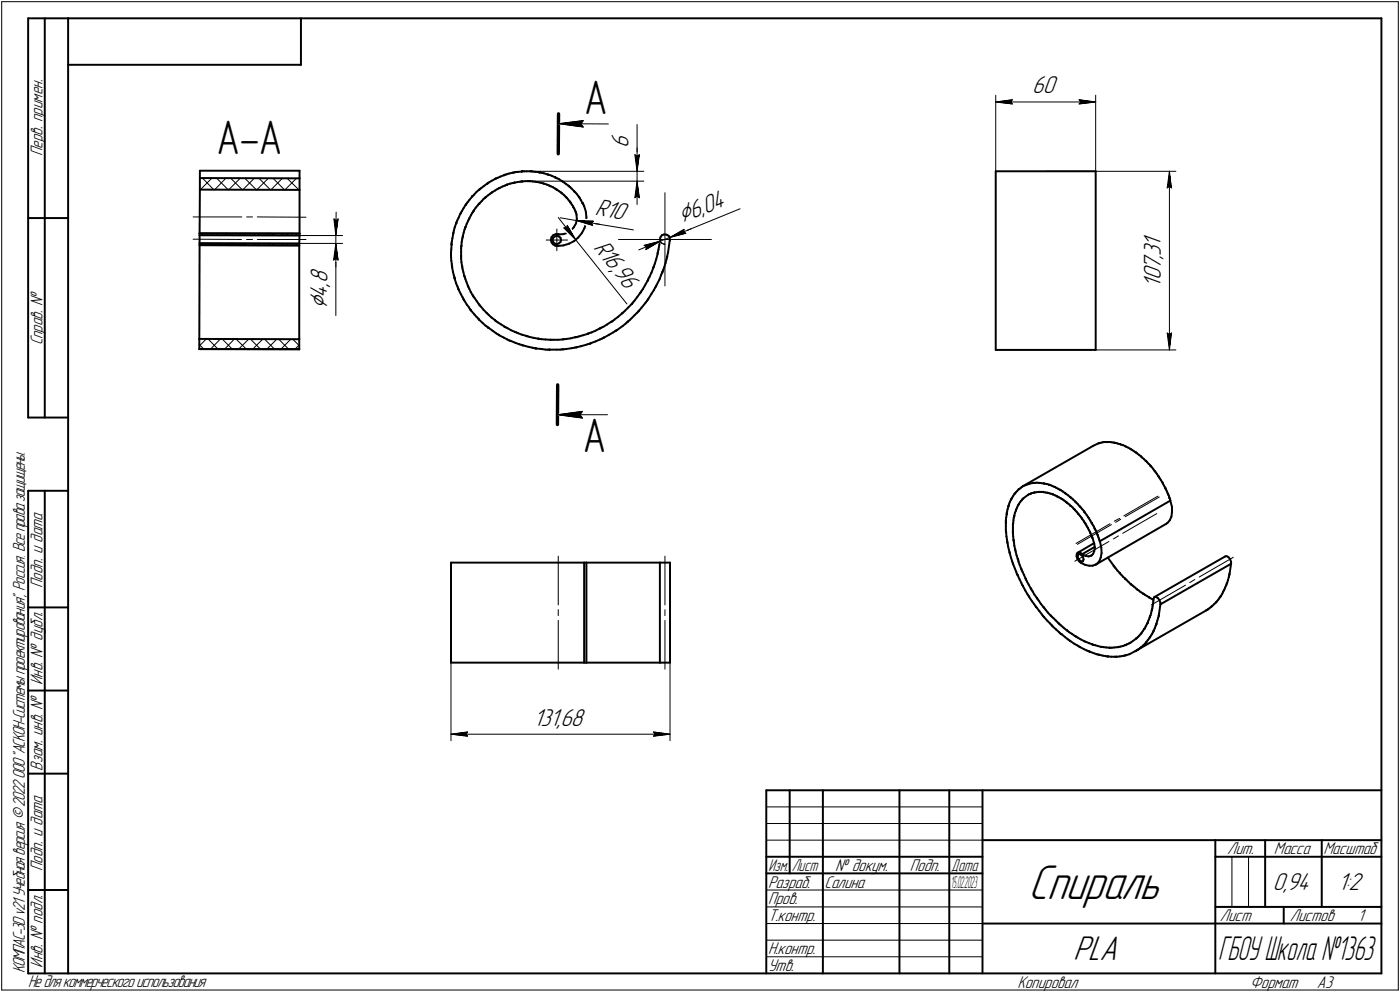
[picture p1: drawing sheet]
<svg xmlns="http://www.w3.org/2000/svg" width="421mm" height="298mm" viewBox="0 0 421 298" stroke-linecap="round" stroke-linejoin="round" font-family="sans-serif">
<defs><g id="words">
<text font-size="15.6" x="309.2" y="270.1">Спираль</text>
<g font-size="14.6">
<text x="175.6" y="34.1">А</text>
<text x="65.1" y="46.2">А-А</text>
<text x="175.3" y="135.9">А</text>
</g>
<text font-size="10.9" x="322.7" y="288.5">PLA</text>
<text font-size="10.6" x="366.4" y="288.5">ГБОУ Школа №1363</text>
<g font-size="8.5">
<text x="205.1" y="67.1" transform="rotate(-22 205.1 67.1)">Ç6,</text>
<text x="98.4" y="92.8" transform="rotate(-90 98.4 92.8)">Ç</text>
</g>
<g font-size="7.8">
<text x="310.4" y="28.1">60</text>
<text x="189.1" y="44.5" transform="rotate(-90 189.1 44.5)">6</text>
<text x="178.8" y="64.6" transform="rotate(9 178.8 64.6)">R10</text>
<text x="212.2" y="64.2" transform="rotate(-22 212.2 64.2)">04</text>
<text x="178.3" y="74.4" transform="rotate(52 178.3 74.4)">R16,</text>
<text x="349.1" y="77.9" transform="rotate(-90 349.1 77.9)">,</text>
<text x="349.1" y="76.9" transform="rotate(-90 349.1 76.9)">3</text>
<text x="349.1" y="74.1" transform="rotate(-90 349.1 74.1)">1</text>
<text x="184.2" y="81.9" transform="rotate(52 184.2 81.9)">96</text>
<text x="349.1" y="81.1" transform="rotate(-90 349.1 81.1)">7</text>
<text x="98.4" y="89.4" transform="rotate(-90 98.4 89.4)">4</text>
<text x="98.5" y="86.2" transform="rotate(-90 98.5 86.2)">,</text>
<text x="98.5" y="85.2" transform="rotate(-90 98.5 85.2)">8</text>
<text x="349.1" y="86.4" transform="rotate(-90 349.1 86.4)">1</text>
<text x="349.1" y="84.3" transform="rotate(-90 349.1 84.3)">0</text>
<text x="160.5" y="218.1">131,68</text>
<text x="382.8" y="267.5">0,94</text>
<text x="402.4" y="267.5">1:2</text>
</g>
<g font-size="5.4">
<text x="12.8" y="46.9" transform="rotate(-90 12.8 46.9)">Перв. примен.</text>
<text x="12.8" y="103.8" transform="rotate(-90 12.8 103.8)">Справ. №</text>
<text x="12.8" y="176.7" transform="rotate(-90 12.8 176.7)">Подп. и дата</text>
<text x="12.8" y="205.8" transform="rotate(-90 12.8 205.8)">Инв. № дубл.</text>
<text x="12.8" y="231.6" transform="rotate(-90 12.8 231.6)">Взам. инв. №</text>
<text x="369.1" y="256.8">Лит.</text>
<text x="383.1" y="256.8">Масса</text>
<text x="398" y="256.8">Масштаб</text>
<text x="12.8" y="261.7" transform="rotate(-90 12.8 261.7)">Подп. и дата</text>
<text x="251.2" y="261.8">№ докум.</text>
<text x="273.6" y="261.8">Подп.</text>
<text x="231" y="266.8">Разраб.</text>
<text x="248" y="266.8">Салина</text>
<text x="231" y="271.8">Пров.</text>
<text x="231" y="276.8">Т.контр.</text>
<text x="366.9" y="276.8">Лист</text>
<text x="387.9" y="276.8">Листов</text>
<text x="408.4" y="276.8">1</text>
<text x="231" y="286.8">Н.контр.</text>
<text x="7.5" y="292.5" transform="rotate(-90 7.5 292.5)">КОМПАС-3Dv21 Учебнаяверсия©2022ООО&quot;АСКОН-Системыпроектирования&quot;, Россия. Всеправазащищены.</text>
<text x="12.8" y="290.8" transform="rotate(-90 12.8 290.8)">Инв. № подл.</text>
<text x="231" y="291.8">Утв.</text>
<text x="8.5" y="296.7">Недлякоммерческогоиспользования</text>
<text x="306" y="296.8">Копировал</text>
<text x="376" y="296.8">Формат</text>
<text x="396" y="296.8">A3</text>
</g>
<g font-size="5.3">
<text x="231.1" y="261.8">Изм.</text>
<text x="238.1" y="261.8">Лист</text>
<text x="286.1" y="261.8">Дата</text>
</g>
<g font-size="5.1">
<text x="286" y="266.8">1</text>
<text x="286.7" y="266.8">5.02.2023</text>
</g>
</g></defs>
<g fill="none" stroke="#000" stroke-width=".59">
<path d="M8.5 5.5v120zM8.5 5.5h12zM13.5 5.5v120zM20.5 5.5v287zM20.5 5.5h395zM20.5 19.5h70zM90.5 5.5v14zM415.5 5.5v287zM60.1 57l30 .1zM60.1 53.5l30 .1zM60.1 53.5v3.5zM60.1 51.3h30z"/>
<path d="M60.1 57l-.1 13.1zM60.1 51.3v2.2zM90.1 53.6v3.5zM90.1 51.3v2.3zM90.1 57.1v13.1zM142 59.1l-.9 1zM142 59.1h.1M142 59h.1M142.1 58.9l.1-.1zM142.2 58.8l.4-.3zM143.2 57.8l-.6 .7zM143.2 57.8l.9-.8z"/>
<path d="M144.1 57h.1M144.2 57h.1M144.3 56.9l.1-.2zM144.4 56.7l.4-.2zM144.8 56.5l.7-.5zM145.5 59.8l.3-.3zM145.5 59.8l-.6 .7zM145.5 56l1-.8zM146 59.4h.1M146 59.4l-.2 .1zM146 59.3l.8-.6zM146 59.3h.1"/>
<path d="M146.5 55.2h.1M146.6 55.2h.1M146.6 55.1l.2-.2zM146.8 58.7l.7-.5zM146.8 54.9l.4-.1zM147.2 54.8l.6-.4zM147.5 58.2l.3-.3zM147.8 57.9l.2-.1zM147.8 54.4l1.1-.6zM148.1 57.7h.1M148.1 57.7l.8-.5zM148.9 57.2l.7-.4z"/>
<path d="M148.9 53.8h.1M149 53.7h.1M149.1 53.7l.2-.1zM149.3 53.6l.4-.2zM149.6 56.8l.3-.2zM149.7 53.4l.8-.3zM149.9 56.6h.2zM150.2 56.5h.1M150.3 56.5h.1M150.3 56.5l.8-.5zM150.5 53.1l1.1-.4zM151.1 56l.7-.2z"/>
<path d="M151.6 52.7h.1M151.7 52.6l.2-.1zM151.8 55.8l.4-.2zM151.9 52.5l.4-.1zM152.2 55.6l.2-.1zM152.3 52.4l.8-.2zM152.5 55.5h.1M152.5 55.5l.8-.3zM153.1 52.2l1.1-.3zM153.3 55.2l.8-.2zM154.1 55l.4-.1zM154.2 51.9h.1"/>
<path d="M154.3 51.9h.1zM154.4 51.9l.2-.1zM154.5 54.9h.2zM154.6 51.8l.4-.1zM154.8 54.9h.1M154.9 54.9h.1M154.9 54.9l.8-.2zM155 51.7l.8-.1zM155.7 54.7l.8-.1zM155.8 51.6h1.1zM156.5 54.6l.3-.1zM156.8 54.5h.2z"/>
<path d="M156.9 51.6h.1M157.1 54.5h.1M157 51.6h.1M157 51.5h.1M157.1 51.5h.2zM157.1 54.5l.9-.1zM157.3 51.5h.3zM157.6 51.5h.8zM158 54.4h.7zM158.4 51.5h1.1zM158.7 54.4h.4zM159.1 54.4h.2z"/>
<path d="M159.3 54.4h.1M159.4 54.4h.1M159.4 54.4l.8 .1zM159.5 51.5h.1M159.6 51.5h.1M159.7 51.5h.1M159.8 51.5h.1zM159.9 51.5l.4 .1zM160.2 54.5l.8 .1zM160.3 51.6h.7zM161 54.6l.3 .1zM161 51.6l1.1 .1z"/>
<path d="M161.3 54.7h.2zM161.5 54.7h.1M161.6 54.7h.1M161.6 54.7l.8 .2zM162.1 51.7h.1M162.1 51.8h.1M162.2 51.8h.1M162.3 51.8h.2zM162.4 54.9l.7 .1zM162.5 51.8l.3 .1zM162.8 51.9l.8 .2zM163.1 55l.3 .1z"/>
<path d="M163.4 55.1l.2 .1zM163.7 55.2h.1M163.6 52.1l1 .3zM163.7 55.2l.7 .3zM164.4 55.5l.7 .2zM164.6 52.4h.1M164.7 52.4h.1M164.8 52.4l.1 .1zM164.9 52.5l.4 .1zM165.1 55.7l.3 .2zM165.3 52.6l.6 .2zM165.4 55.9l.1 .1z"/>
<path d="M165.6 56h.1M165.6 56l.8 .3zM165.9 52.8l1 .5zM166.4 56.3l.5 .3zM166.9 56.6l.3 .2zM166.9 53.3h.1M167 53.3h.1M167 53.3l.2 .1zM167.3 56.9h.1M167.2 53.4l.4 .2zM167.4 57h.1M167.5 57h.1"/>
<path d="M167.5 57l.6 .4zM167.6 53.6l.5 .2zM168.1 57.4l.5 .3zM168.1 53.8l.9 .6zM168.6 57.7l.2 .2zM168.8 57.9l.1 .2zM169 58.1h.1M169 58.1l.6 .5zM169 54.4h.1M169.1 54.4h.1M169.2 54.5l.1 .1zM169.3 54.6l.3 .2z"/>
<path d="M169.6 58.6l.4 .4zM169.6 54.8l.5 .4zM170 59l.3 .3zM170.1 55.2l.8 .6zM170.3 59.4h.1M170.4 59.4h.1M170.4 59.4l.5 .5zM170.9 59.9l.4 .6zM170.9 55.8h.1M171 55.9h.1M171.1 55.9l.1 .1zM171.2 56l.2 .2z"/>
<path d="M171.4 56.2l.5 .4zM171.9 56.6l.7 .8zM172.6 57.4h.1M172.7 57.5l.1 .2zM172.8 57.7l.3 .1zM173.1 57.8l.4 .5zM173.5 58.3l.6 .8zM174.1 59.1h.1M174.1 59.2h.1M174.2 59.3h.1M174.2 59.4l.2 .2zM174.4 59.6l.3 .5z"/>
<path d="M299.5 51.5h30zM299.5 51.5v53.7zM329.5 51.5v53.7zM8.5 65.5h12zM60 73.7h30zM60 73.1v.6zM60 70.7l30.1 .1zM60 70.2v.5zM60 73.1l30 .1zM60 70.2h30.1zM60 73.7l-.1 28.2zM60 70.1h.1"/>
<path d="M60 70.7v2.4zM60 70.1l30.1 .1zM90 73.2v.5zM90 73.7v28.2zM90.1 70.2v.6zM90.1 70.8l-.1 2.4zM135.6 76.9l.1 1.4zM135.6 76.9h.1M135.6 76.6v.2zM135.6 76.4v.2zM135.6 75.9v.5zM135.7 78.3l.2 1z"/>
<path d="M135.7 74.9l-.1 1zM135.8 73.6l-.1 1.3zM135.8 73.6h.1M135.8 73.5h.1M135.8 73.4h.1M135.8 73.1v.2zM135.9 79.8l.1 .3zM135.9 79.3v.5zM135.9 72.6l-.1 .5zM136.1 71.6l-.2 1zM136.3 70.3l-.2 1.3zM136.3 70.3h.1"/>
<path d="M136.3 70v.2zM136.4 69.8l-.1 .2zM136.5 69.3l-.1 .5zM136.7 68.4l-.2 .9zM137.2 67.1l-.5 1.3zM137.2 67.1h.1M137.3 66.7l-.1 .3zM137.5 66.3l-.2 .4zM137.9 65.4l-.4 .9zM138.4 64.3l-.5 1.1zM138.4 64.3h.1M138.6 64l-.1 .2z"/>
<path d="M138.7 74.3v.5zM138.7 74.8v.9zM138.7 75.7v1.1zM138.7 76.8h.1M138.7 76.9v.1zM138.7 77v.2zM138.7 77.2v.5zM138.7 77.7l.1 1zM138.7 63.8l-.1 .2zM138.8 73.8h.1M138.8 73.9h.1M138.8 74l-.1 .3z"/>
<path d="M138.8 78.7l.1 1.1zM138.9 72.7l-.1 1.1zM138.9 79.8h.1M138.9 79.9h.1M138.9 63.4l-.2 .4zM139 71.8l-.1 .9zM139.1 71.4l-.1 .4zM139.2 71h.1M139.2 71.1l-.1 .3zM139.4 62.7l-.5 .7zM139.4 69.9l-.2 1.1zM139.7 69l-.3 .9z"/>
<path d="M139.9 68.6l-.2 .4zM140 68.2h.1M140 68.3l-.1 .3zM140 61.6l-.6 1.1zM140 61.6h.1M140.1 61.6h.1M140.1 61.5h.1M140.3 61.2l-.1 .2zM140.4 67.2l-.4 1zM140.6 60.8l-.3 .4zM140.8 66.4l-.4 .8zM141 66l-.2 .4z"/>
<path d="M141.1 65.7h.1M141.1 65.8l-.1 .2zM141.1 65.6h.1M141.1 60.1l-.5 .7zM141.6 64.7l-.5 .9zM142.1 63.9l-.5 .8zM142.3 63.6l-.2 .3zM142.4 63.4l-.1 .2zM142.5 63.2h.1M142.5 63.3h.1M143.1 62.4l-.6 .8zM143.7 61.7l-.6 .7z"/>
<path d="M143.9 61.4l.2-.2zM143.9 61.4l-.2 .3zM144.2 61.2h.1M144.2 61.1h.1M144.9 60.5l-.7 .6zM165.7 72.1l.2 .7zM165.9 72.8l.4 .6zM165.9 71.3l-.2 .8zM166.2 72.1l.2 .6zM166.3 73.4l.7 .4zM166.4 70.7l-.5 .6zM166.4 70.7l.7-.3z"/>
<path d="M166.4 71.5l-.2 .6zM166.4 71.5l.5-.5zM166.4 72.7l.5 .5zM166.9 71l.6-.1zM166.9 73.2l.6 .2zM167 73.8l.7 .1zM167.1 70.4h.8zM167.5 70.9l.6 .1zM167.5 73.4l.6-.2zM167.8 73.9h.1M167.8 73.9l1.7-.2zM167.9 70.4h.2z"/>
<path d="M168.1 70.4h1.3zM168.1 71l.5 .5zM168.1 73.2l.5-.5zM168.6 71.5l.1 .6zM168.7 72.1l-.1 .6zM169.4 70.4l1.2-.4zM169.5 73.7l1.6-.5zM170.6 70l1.1-.7zM171.1 73.2l1.5-.7zM171.3 60.5l.1 .1zM171.4 60.6l.1 .2zM171.6 60.9h.1"/>
<path d="M171.5 60.9h.1M171.6 60.9l.4 .6zM172 61.5l.3 .4zM172.3 61.9l.1 .2zM172.4 62.1l.1 .2zM172.6 62.4h.1M172.6 68.3l-.9 1zM172.6 62.4l.2 .5zM172.6 72.5l1.3-1.1zM172.8 62.9l.3 .6zM173.1 63.5v.3zM173.2 63.8h.1"/>
<path d="M173.2 67.1l-.6 1.2zM173.3 64.1h.1M173.2 64h.1M173.2 63.9h.1M173.3 64.1l.1 .5zM173.4 64.6l.1 1.3zM173.5 65.9l-.3 1.2zM174.7 60.1l.5 .9zM175 70l-1.1 1.4zM175.2 61h.1M175.3 61h.1M175.3 61.1h.1"/>
<path d="M175.3 61.2l.1 .2zM175.4 61.4l.2 .4zM175.6 61.8l.1 .2zM175.7 62l.5 1.6zM175.8 68.6l-.8 1.4zM176.2 63.6l.2 1.7zM176.3 67l-.5 1.6zM176.4 65.3l-.1 1.7zM196.7 79.9l-.1 .3zM196.9 79.2l-.2 .7zM197.4 77.9l-.5 1.3zM197.8 76.3l-.4 1.6z"/>
<path d="M197.8 76.3h.1M197.8 76v.2zM197.9 75.7l-.1 .3zM198 75l-.1 .7zM198.3 73.6l-.3 1.4zM198.5 72l-.2 1.6zM198.6 71.3l-.1 .7zM199.1 70.7l-.5 .6zM199.1 70.7l.6-.3zM199.7 70.4l.8 .1zM200.2 79.1l-.7 2zM200.4 78.1l-.2 1z"/>
<path d="M200.5 70.5l.6 .4zM200.6 77.2v.3zM200.6 77.5l-.2 .6zM200.7 77h.1M200.7 77.1h.1M200.9 75.9l-.2 1.1zM201.1 70.9l.3 .6zM201.4 71.5l.1 .7zM201.4 72.3l-.5 3.6zM201.5 72.2h.1M136 80.3l.2 1.4zM136 80.3h.1"/>
<path d="M136 80.2h.1M136.2 81.7l.3 1zM136.5 82.7l.2 .5zM136.7 83.6h.1M136.7 83.2v.3zM136.7 83.7l.5 1.4zM136.7 83.7h.1M137.2 85.1l.4 1zM137.6 86.1l.2 .4zM137.8 86.5v.3zM137.8 86.8l.1 .2zM137.9 87l.7 1.4z"/>
<path d="M137.9 87h.1M138.6 88.4l.5 .9zM139 80v.3zM139 80.3l.1 .5zM139.1 80.8l.3 1zM139.1 89.3l.3 .5zM139.4 81.8l.2 1.1zM139.4 89.8v.2zM139.4 90l.1 .2zM139.6 90.3h.1M139.6 82.9h.1M139.6 90.3l.8 1.2z"/>
<path d="M139.7 83h.1M139.7 83.1l.1 .2zM139.8 83.3l.2 .5zM140 83.8l.3 1zM140.3 84.8l.4 1.1zM140.4 91.5l.7 .9zM140.7 85.9h.1M140.8 86l.1 .3zM140.9 86.3l.2 .5zM141.1 92.4l.2 .5zM141.1 86.8l.5 .9zM141.3 92.9l.2 .1z"/>
<path d="M141.5 93l.1 .2zM141.6 87.7l.6 1zM141.6 93.2h.1M141.6 93.3l1.1 1.2zM141.6 93.3h.1M142.2 88.7h.1M142.2 88.8h.1M142.3 88.9l.1 .3zM142.4 89.2l.3 .4zM142.7 94.5l.6 .7zM142.7 89.6l.6 .8zM143.3 90.4l.7 1z"/>
<path d="M143.3 95.2l.5 .5zM143.8 95.7l.1 .1zM143.9 95.8l.1 .2zM144 91.4h.1M144.1 96h.1M144.1 91.5h.1M144.1 96.1l1.1 1zM144.1 96.1h.1M144.2 91.6l.2 .3zM144.4 91.9l.3 .3zM144.7 92.2l.7 .8zM145.2 97.1l.8 .8z"/>
<path d="M145.4 93l.9 1zM146 97.9l.6 .3zM146.3 94h.1M146.4 94.1l.2 .2zM146.6 98.2l.1 .2zM146.6 94.3l.4 .4zM146.7 98.4l.2 .1zM147 98.6h.1M146.9 98.6h.1M147 94.7l.8 .7zM147 98.6l1.2 .8zM147.8 95.4l1 .8z"/>
<path d="M148.2 99.4l.9 .7zM148.8 96.2h.1M148.8 96.3l.2 .1zM149 96.4l.2 .1zM149.2 96.5l.5 .4zM149.7 96.9l.9 .6zM150.6 97.5l1.1 .6zM151.7 98.1h.1M151.7 98.2l.2 .1zM151.9 98.3l.2 .1zM152.1 98.4l.6 .2zM152.7 98.6l1 .6z"/>
<path d="M153.7 99.2l1.2 .5zM154.9 99.7h.1M155 99.8l.3 .1zM155.3 99.9l.6 .3zM177.9 99.9l1.2-.5zM179.1 99.4l1.2-.7zM180.3 98.7h.1M180.4 98.7l.2-.1zM180.6 98.6l.2-.1zM180.8 98.5l.6-.3zM181.4 98.2l1.1-.7zM182.5 97.5l1.3-.8z"/>
<path d="M183.8 96.7h.1M183.9 96.7l.2-.1zM184.1 96.6l.2-.2zM184.3 96.4l.5-.4zM184.4 99.9l.5-.3zM184.8 96l1-.8zM184.9 99.6l.4-.2zM185.3 99.3h.1M185.5 99.2h.1M185.4 99.2h.1M185.5 99.2l1.8-1.2zM185.8 95.2l1.2-1z"/>
<path d="M187 94.2h.1M187.1 94.1h.1M187.2 94.1l.3-.2zM187.3 98l.8-.7zM187.5 93.9l.5-.5zM188 93.4l.9-.9zM188.6 96.9l.2-.2zM188.6 96.9l-.5 .4zM188.9 92.5l1.1-1.1zM188.9 96.6h.1M189 96.5l.5-.4zM189 96.5h.1"/>
<path d="M190 91.4h.1M190.1 91.3h.1M190.3 90.9l-.1 .3zM190.8 90.3l-.5 .6zM190.8 94.7l-1.3 1.4zM191.5 94.1l-.7 .6zM191.6 89.3l-.8 1zM191.9 93.7l-.4 .4zM192 93.6l-.1 .1zM192.2 93.4h.1M192.1 93.4l-.1 .2zM192.5 88.1l-.9 1.2z"/>
<path d="M192.5 88.1h.1M192.7 87.8l-.1 .2zM192.9 87.5l-.2 .3zM193 92.5l-.8 .9zM193.3 87l-.4 .5zM194 85.8l-.7 1.2zM194.1 91.1l-1.1 1.4zM194.6 90.4l-.5 .7zM194.7 84.4l-.7 1.4zM194.7 84.4h.1M194.8 90.1l-.2 .3zM194.9 84.2l-.1 .1z"/>
<path d="M194.9 89.9l-.1 .2zM195 83.8l-.1 .4zM195 89.8h.1M195.3 83.2l-.3 .6zM195.9 82l-.6 1.2zM195.9 88.3l-.9 1.5zM196.5 80.4l-.6 1.6zM196.5 80.4h.1M196.6 80.2l-.1 .1zM196.7 87.1l-.8 1.2zM197 86.4l-.3 .7zM197.3 86.1l-.3 .3z"/>
<path d="M197.4 85.9h.1M197.4 85.9l-.1 .2zM198.4 83.9l-1 2zM198.8 82.7l-.4 1.2zM199.1 82.1l-.3 .6zM199.3 81.6h.1M199.2 81.6v.2zM199.2 81.8l-.1 .3zM199.5 81.1l-.2 .5zM59.9 101.9v3zM59.9 104.9h30.1zM59.9 101.9h30.1z"/>
<path d="M59.9 104.9l30.1 .1zM90 101.9v3zM90 104.9h.1M149.1 100.1l.5 .3zM149.6 100.4l.3 .2zM150 100.7h.1M150.1 100.7h.1M150.1 100.8l1.4 .6zM150.1 100.8h.1M151.5 101.4l1.1 .6zM152.6 102l.5 .3zM153.1 102.3l.2 .1z"/>
<path d="M153.3 102.4h.2zM153.6 102.4h.1M153.6 102.4l1.4 .6zM155 103l1.2 .5zM155.9 100.2l1.1 .4zM156.2 103.5l.6 .1zM156.8 103.6l.3 .1zM157 100.6l1.2 .3zM157.1 103.7l.1 .1zM157.3 103.8h.1M157.3 103.8l1.6 .4zM158.2 100.9h.1"/>
<path d="M158.3 101h.1M158.4 101l.3 .1zM158.7 101.1l.6 .2zM158.9 104.2l1.2 .3zM159.3 101.3l1.1 .2zM160.1 104.5l.6 .1zM160.4 101.5l1.4 .3zM160.7 104.6h.3zM161.1 104.7h.1M161.2 104.7h.1M161.3 104.7h.1M161.3 104.7l1.7 .2z"/>
<path d="M161.8 101.8h.1M161.9 101.8h.1M162 101.8l.3 .1zM162.3 101.9h.6zM162.9 101.9l1.2 .1zM163 104.9l1.2 .2zM164.1 102l1.3 .1zM164.2 105.1h.6zM164.8 105.1h.3zM165.2 105.1h.1M165.3 105.1h.1M165.3 105.1h.1z"/>
<path d="M165.4 102.1h.1M165.4 105.1h2.1zM165.5 102.1h.2zM165.7 102.1h.3zM166 102.1h.6zM166.6 102.1h1.2zM167.5 105.1h1zM167.8 102.1l1.4-.1zM168.5 105.1l.5-.1zM169 105h.2zM169.2 102h.1M169.2 105h.2z"/>
<path d="M169.3 101.9h.2zM169.4 105l.8-.1zM169.5 101.9h.3zM169.8 101.9h.5zM170.2 104.9l1.7-.3zM170.3 101.9l1.3-.2zM171.6 101.7l1.4-.4zM171.9 104.6l.9-.1zM172.8 104.5l.4-.1zM173 101.3h.1M173.1 101.3h.1zM173.2 101.3h.4z"/>
<path d="M173.2 104.4h.2zM173.4 104.4l.2-.1zM173.6 101.3l.6-.2zM173.6 104.3l1.1-.2zM174.2 101.1l1.1-.3zM174.7 104.1l1.5-.5zM175.3 100.8l1.5-.5zM176.2 103.6l.8-.2zM176.8 100.3h.1M176.8 100.2h.2zM177 100.2l.3-.1zM177 103.4l.4-.1z"/>
<path d="M177.3 100.1l.6-.2zM177.4 103.3l.1-.1zM177.6 103.2h.1M177.7 103.1l1.4-.5zM177.7 103.1h.1M179.1 102.6l1.3-.6zM180.4 102l.6-.2zM181 101.8l.4-.2zM181.4 101.6l.1-.1zM181.6 101.4h.1M181.7 101.4h.1M181.7 101.4l1.5-.8z"/>
<path d="M183.2 100.6l1.2-.7zM299.5 105.2h30zM8.5 125.5h12zM328.8 133.9l1.5-.6zM330.3 133.3l.2-.1zM330.5 133.2h.1M330.6 133.2h.1M330.7 133.1h.3zM331 133.1l.6-.2zM331.6 132.9l.5-.1zM332.1 132.8h.1M332.2 132.8h.3z"/>
<path d="M332.5 132.8h.5zM333 132.8h.5zM333.5 132.8h.1M333.6 132.8h.2zM333.8 132.8h.1zM333.9 132.8l.5 .1zM334.4 132.9l.6 .1zM335 133h.1M335.1 133l.2 .1zM335.3 133.1h.2zM335.5 133.1l.5 .2zM336 133.3l.6 .1z"/>
<path d="M336.6 133.4h.1M336.7 133.4h.1M336.8 133.4h.1M336.9 133.5l.2 .1zM337.1 133.6l.6 .2zM337.7 133.8l.6 .2zM338.3 134h.1M338.4 134.1h.1M338.5 134.1l.3 .2zM338.8 134.3l.5 .2zM339.3 134.5l.6 .4zM339.9 134.9h.1"/>
<path d="M340 135h.1M340.1 135l.3 .1zM340.4 135.1l.5 .4zM340.9 135.5l.6 .4zM341.5 135.9h.1M341.6 136h.1M341.7 136.1l.3 .1zM342 136.2l.5 .5zM342.5 136.7l.6 .4zM343.1 137.1h.1M343.2 137.2h.1M343.2 137.2l.3 .3z"/>
<path d="M343.5 137.5l.5 .4zM344 137.9l.5 .5zM344.5 138.4h.1M344.6 138.5l.2 .1zM344.8 138.6l.1 .3zM344.9 138.9l.5 .5zM345.4 139.4l.5 .5zM345.9 139.9h.1M345.9 140h.1M346 140l.1 .1zM8.5 147.5v145zM8.5 147.5h12z"/>
<path d="M13.5 147.5v145zM302.5 159.7l.1 .2zM302.5 159.2v.5zM302.5 158.2v1zM302.5 157.2v1zM302.5 157.2h.1M302.5 157.1h.1M302.5 156.8v.3zM302.5 156.4v.4zM302.6 159.9v.1zM302.6 155.5l-.1 .9zM302.8 154.6l-.2 .9z"/>
<path d="M302.8 154.6h.1M302.8 154.5h.1M302.8 154.2v.2zM302.9 153.8l-.1 .4zM303 153.1l-.1 .7zM303.3 152.2l-.3 .9zM303.3 152.2h.1M303.3 152.1h.1M303.4 151.9l-.1 .2zM303.4 151.6v.3zM303.7 150.9l-.3 .7zM304 150.1l-.3 .8z"/>
<path d="M304 150.1h.1M304.1 150.1h.1M304.2 149.9l-.1 .1zM304.4 149.6l-.2 .3zM304.6 157.5v.4zM304.6 157.9v.8zM304.6 158.7v.9zM304.6 159.6h.1M304.6 159.7h.1M304.6 159.8v.1zM304.6 159.9v.5zM304.7 157.2h.1"/>
<path d="M304.7 157.3l-.1 .2zM304.7 149l-.3 .6zM304.8 156.3l-.1 .9zM304.9 155.6l-.1 .7zM305 155.3l-.1 .3zM305.1 154.9h.1M305.1 155h.1M305.1 155.1l-.1 .2zM305.1 148.4l-.4 .6zM305.1 148.4h.1M305.1 148.3h.2zM305.2 154.2l-.1 .7z"/>
<path d="M305.5 153.6l-.3 .6zM305.5 148l-.2 .3zM305.5 148l.4-.4zM305.6 153.2v.1zM305.6 153.3l-.1 .3zM305.6 153.1h.1M305.9 152.5l-.3 .6zM306.2 151.9l-.3 .6zM306.3 151.6l-.1 .3zM306.3 147.1l-.4 .5zM306.3 147.1h.1M306.4 151.5h.1"/>
<path d="M306.4 151.6h.1M306.4 147.1h.1M306.5 147l.2-.2zM306.7 151l-.3 .5zM306.7 146.8l.5-.3zM307.2 150.5l-.5 .5zM307.2 146.5l.4-.4zM307.3 150.2l-.1 .3zM307.6 149.9h.1M307.5 150l-.2 .2zM307.6 146.1l21.2-12.2zM307.6 146.1l1.5-.6z"/>
<path d="M307.8 149.7l1.3-.9zM307.8 149.7l-.2 .2zM309.1 148.8l.3-.2zM309.1 145.5h.2zM309.3 145.5h.1M309.4 148.6l.3-.2zM309.4 145.5l.1-.1zM309.5 145.4l.3-.1zM309.7 148.4h.2zM309.8 145.3l.5-.1zM310 148.3h.1M310 148.3l.4-.1z"/>
<path d="M310.3 145.2l.5-.1zM310.4 148.2l.4-.1zM310.8 148.1l.3-.1zM310.8 145.1h.1M310.9 145.1h.2zM311.1 148h.1M311.1 145.1h.2zM311.2 148h.1M311.2 148l.5-.1zM311.3 145.1l.5-.1zM311.7 147.9l.6-.1zM311.8 145l.5 .1z"/>
<path d="M312.3 147.8h.1zM312.3 145.1h.1M312.4 147.8h.2zM312.4 145.1h.1M312.5 145.1h.3zM312.7 147.8h.1M312.7 147.8h.4zM312.8 145.1l.5 .1zM313.1 147.8h.5zM313.3 145.2l.6 .1zM313.6 147.8h.2zM313.9 147.9h.1"/>
<path d="M313.9 145.3h.1M313.9 147.9l.6 .1zM314 145.3l.3 .1zM314.3 145.4l.6 .1zM314.5 148l.5 .1zM314.9 145.5l.6 .1zM315 148.1h.1zM315.1 148.1l.2 .1zM315.4 148.2h.1M315.4 148.2l.5 .1zM315.5 145.6h.1M315.5 145.7h.1"/>
<path d="M315.6 145.7h.1zM315.7 145.7l.3 .1zM315.9 148.3l.4 .1zM316 145.8l.5 .2zM316.3 148.4l.3 .1zM316.5 146l.6 .3zM316.7 148.6h.1M316.7 148.6l.5 .2zM317.1 146.3h.1M317.2 146.3l.1 .1zM317.2 148.8l.5 .2zM317.3 146.4l.3 .2z"/>
<path d="M317.6 146.6l.5 .2zM317.7 149l.2 .2zM318 149.2h.1M318.1 149.3h.1M318.1 149.3l.5 .2zM318.1 146.8l.6 .4zM318.6 149.5l.5 .3zM318.7 147.2h.1M318.8 147.2h.1zM318.9 147.2l.3 .2zM319.1 149.8l.2 .1zM319.2 147.4l.5 .3z"/>
<path d="M319.3 149.9l.1 .1zM319.5 150h.1M319.5 150l.5 .4zM319.7 147.7l.6 .5zM320 150.4l.5 .3zM320.3 148.2h.1M320.4 148.2l.1 .1zM320.5 150.7l.1 .2zM320.5 148.3l.2 .2zM320.7 151h.1M320.8 151h.1M320.7 148.5l.5 .3z"/>
<path d="M320.8 151l.5 .4zM321.2 148.8l.6 .6zM321.3 151.4l.4 .3zM321.7 151.7l.2 .3zM321.8 149.4h.1M322 152.1h.1M321.9 149.4l.2 .1zM322.1 152.1h.1M322.1 152.1l.5 .4zM322.1 149.5l.1 .2zM322.2 149.7l.5 .4zM322.6 152.5l.3 .4z"/>
<path d="M322.7 150.1l.6 .6zM322.9 152.9l.3 .2zM323.2 153.1l.1 .1zM323.3 153.3h.1M323.3 153.3l.5 .5zM323.3 150.7h.1M323.4 150.8h.1M323.5 150.9l.3 .2zM323.8 153.8l.3 .4zM323.8 151.1l.4 .5zM324.1 154.2l.2 .2zM324.2 151.6l.5 .5z"/>
<path d="M324.4 154.5h.1M324.4 154.6h.1M324.4 154.6l.5 .5zM324.7 152.1h.1M324.8 152.2h.1M324.9 155.1l.3 .4zM324.9 152.3l.2 .3zM325.1 152.6l.4 .5zM325.2 155.5l.2 .3zM325.5 155.9h.1M325.5 156l.4 .5zM325.5 156h.1"/>
<path d="M325.5 153.1l.6 .6zM325.9 156.5l.2 .5zM326.1 153.7h.1M326.1 153.8h.1M326.1 153.8l.1 .1zM326.1 157l.2 .1zM326.2 153.9l.2 .3zM326.3 157.1l.1 .2zM326.5 157.4h.1M326.4 154.2l.4 .6zM326.5 157.4l.2 .5zM326.7 157.9l.3 .4z"/>
<path d="M326.8 154.8l.4 .6zM327 158.3l.2 .3zM327.2 158.6v.1zM327.2 158.8l.3 .5zM327.2 158.8h.1M327.2 155.4h.1M327.2 155.4l.2 .2zM327.4 155.6l.2 .3zM327.5 159.3l.2 .5zM327.6 155.9l.3 .6zM327.7 159.8l.1 .1zM327.8 159.9l.1 .2z"/>
<path d="M327.9 156.5l.4 .6zM328.3 157.1h.1M328.3 157.2h.1M328.4 157.3l.2 .3zM328.6 157.6l.3 .6zM328.9 158.2l.3 .6zM329.2 158.8h.1M329.3 158.8h.1M329.3 158.9l.1 .2zM329.4 159.1l.1 .2zM329.5 159.3l.3 .6zM329.8 159.9l.2 .7z"/>
<path d="M346.1 140.1l.3 .3zM346.4 140.4l.4 .5zM346.8 140.9l.4 .6zM347.2 141.5h.1M347.3 141.6l.1 .1zM347.4 141.7l.2 .3zM347.6 142l.4 .5zM348 142.5l.4 .6zM348.4 143.1h.1M348.4 143.2h.1M348.5 143.3h.1M348.6 143.3l.1 .4z"/>
<path d="M348.7 143.7l.4 .5zM349.1 144.2l.4 .7zM349.5 144.9h.1M349.6 144.9l.1 .2zM349.7 145.1l.1 .3zM349.8 145.4l.3 .6zM350.1 146l.3 .6zM350.4 146.6h.1M350.5 146.7h.1M350.5 146.8l.2 .4zM350.7 147.2l.2 .5zM350.8 157.4l.3-.3z"/>
<path d="M350.9 147.7l.3 .6zM351.2 148.3h.1M351.3 148.3h.1M351.3 148.4v.2zM351.3 148.6l.2 .2zM351.5 148.8l.1 .5zM351.6 149.3l.1 .3zM351.7 149.6h.1M351.7 149.7h.1M351.8 156.4l-.7 .7zM351.8 149.8l.1 .1zM351.9 149.9l.1 .4z"/>
<path d="M352 150.5l.5 1.8zM352 150.3v.2zM352.3 155.3l-.5 1.1zM352.5 152.3v1.6zM352.5 153.9l-.2 1.4zM135.6 169.1v30zM135.6 169.1h40.1zM175.7 169.1v30zM175.7 169.1h.7zM176.4 169.1v30zM176.4 169.1h22.1zM198.5 169.1h3z"/>
<path d="M198.5 169.1v30zM201.5 169.1v30zM302.6 160l.1 1.2zM302.7 161.2l.2 .9zM302.9 162.1v.5zM303 163.2h.1M302.9 162.9v.2zM302.9 162.6v.3zM303 163.2l.2 1.1zM303.2 164.3l.2 1.1zM303.4 165.4l.2 .5zM303.7 166.2h.1"/>
<path d="M303.6 165.9v.2zM303.7 166.3l.3 1.3zM303.7 166.3h.1M304 167.6l.4 1zM304.4 168.6l.1 .5zM304.5 169.1l.1 .3zM304.6 160.4l.1 .8zM304.7 169.5h.1M304.7 161.2l.1 1zM304.7 169.6l.5 1.3zM304.7 169.6h.1M304.8 162.2h.1"/>
<path d="M304.8 162.3h.1M304.9 162.4v.2zM304.9 162.6l.1 .5zM305 163.1l.1 .9zM305.1 164l.2 1zM305.2 170.9l.4 1zM305.3 165h.1M305.3 165.1h.1M305.3 165.2l.1 .2zM305.4 165.4l.1 .5zM305.5 165.9l.2 1zM305.6 171.9l.2 .6z"/>
<path d="M305.7 166.9l.4 1zM305.8 172.5l.2 .2zM306.1 172.8h.1M306.1 167.9h.1M306.1 168h.1M306.1 172.9l.6 1.3zM306.1 172.9h.1M306.2 168.1v.2zM306.2 168.3l.1 .5zM306.3 168.8l.4 1zM306.7 169.8l.4 1.1zM306.7 174.2l.5 1z"/>
<path d="M307.1 170.9h.1M307.2 170.9h.1M307.2 171l.1 .3zM307.2 175.2l.2 .6zM307.3 171.3l.2 .5zM307.4 175.8l.2 .2zM307.5 171.8l.4 .9zM307.7 176.1h.1M307.7 176.2l.7 1.3zM307.7 176.2h.1M307.9 172.7l.5 1.1zM308.4 177.5l.5 1z"/>
<path d="M308.4 173.8h.1M308.4 173.9l.1 .2zM308.5 174.1l.1 .1zM308.6 174.2l.3 .6zM308.9 174.8l.5 .9zM308.9 178.5l.4 .5zM309.3 179l.2 .2zM309.4 175.7l.6 1.1zM309.5 179.2v.2zM309.5 179.4l.8 1.2zM310 176.8h.1M310 176.9h.1"/>
<path d="M310.1 177l.1 .2zM310.2 177.2l.4 .5zM310.6 177.7l.5 .9zM311.1 178.6l.7 1.1zM311.8 179.7h.1M311.9 179.8l.2 .3zM323.8 167.1l.2 .9zM323.8 166.5v.6zM324 168l.6 .7zM324.1 166.1l-.3 .4zM324.1 166.1l.4-.1zM324.1 167.1l.2 .8z"/>
<path d="M324.1 166.1l4.9-2.9zM324.3 166.6l-.2 .5zM324.3 166.6h.1M324.3 167.9l.5 .6zM324.4 166.5h.4zM324.5 166l.6 .3zM324.6 168.7l.5 .5zM324.8 166.5l.4 .3zM324.8 168.5l.4 .2zM325.1 169.2l1.3 .6zM325.1 166.3l.4 .2zM325.2 166.8l.5 .6z"/>
<path d="M325.2 168.7h.4zM325.5 166.5l1 .5zM325.5 166.5l3.8-2.2zM325.7 167.4l.2 .7zM325.7 168.6l-.1 .1zM325.9 168.1l-.2 .5zM326.4 169.8l1.2 .2zM326.5 167l.9 .2zM327.4 167.2l.8-.2zM327.6 170h1zM327.9 160.2l.3 .5zM327.9 160.2h.1"/>
<path d="M328.2 167h.1M328.2 160.7l.1 .5zM328.3 161.2l.2 .3zM328.6 161.7h.1M328.5 161.5v.1zM328.6 170l.9-.3zM328.6 161.7l.5 1.7zM328.8 166.5l-.5 .5zM329.1 165.6l-.3 .9zM329.1 163.4l.2 1.2zM329.3 164.6l-.2 1zM329.5 169.7l21.3-12.3z"/>
<path d="M329.5 169.7l.4-.3zM330 160.6h.1M330 160.7h.1M330.1 160.8l.1 .2zM330.2 161l.2 .5zM330.4 161.5l.1 .4zM330.5 161.9h.1M330.5 162l.1 .2zM330.6 168.7l-.7 .7zM330.6 162.2l.1 .4zM330.7 162.6h.1M330.8 162.6l21.2-12.1z"/>
<path d="M330.8 162.6l.4 2zM331 167.6l-.4 1.1zM331.2 164.6l.1 1.6zM331.3 166.2l-.3 1.4zM333.2 167.6l1.7 2.4zM334.9 170h.1M334.9 170.1h.1M335 170.2l.2 .1zM335.2 170.3l.2 .4zM335.4 170.7l.6 .7zM336 171.4l.7 .7zM336.7 172.1h.1"/>
<path d="M336.7 172.2h.1M336.8 172.2l.1 .2zM336.9 172.4l.3 .3zM337.2 172.7l.5 .6zM337.7 173.3l.6 .5zM338.3 173.8h.1M338.3 173.9h.1M338.4 174l.2 .1zM338.6 174.1l.2 .2zM338.8 174.3l.6 .6zM339.4 174.9l.6 .6zM340 175.5h.1"/>
<path d="M340.1 175.5h.1M340.2 175.6l.1 .2zM340.3 175.8l.3 .1zM340.6 175.9l.6 .5zM341.2 176.4l.6 .6zM341.8 177h.1M341.9 177l.2 .2zM342.1 177.2l.3 .2zM342.4 177.4l.6 .5zM343 177.9l.8 .5zM343.8 178.4h.1M343.8 178.5h.1"/>
<path d="M343.9 178.5l.2 .1zM344.1 178.6l.3 .2zM344.4 178.8l.6 .4zM345 179.2l.5 .3zM345.5 179.5h.1M345.6 179.5h.1M345.7 179.6l.2 .1zM345.9 179.7l.6 .3zM347 179.6l-.1 .6zM347 179.6l.2-.2zM347.2 179.4l21.3-12.2zM347.2 179.4h.4z"/>
<path d="M347.6 179.4l.5 .3zM348.1 179.7l.6 .6zM366.8 179.7l-.4 .5zM367 179.3l-.2 .4zM367.1 179.2h.1M367.2 179.1h.1M367.6 178.4l-.4 .7zM367.9 177.8l-.3 .6zM368 177.5l-.1 .3zM368.1 177.3l-.1 .2zM368.2 177.2h.1M368.5 167.2l.4-.1z"/>
<path d="M368.5 176.5l-.3 .7zM368.8 175.9l-.3 .6zM368.9 167.1l.5 .3zM368.9 175.5l-.1 .4zM369 175.3l-.1 .2zM369.1 175.2h.1M369.3 174.3l-.2 .9zM369.4 167.4l.5 .6zM369.6 173.4l-.3 .9zM369.7 173l-.1 .4zM369.7 172.6h.1M369.7 172.7v.3z"/>
<path d="M369.8 172.2l-.1 .4zM369.9 168l.3 .8zM370.2 168.8v.6zM370.2 169.4l-.4 2.8zM8.5 182.5h12zM135.6 199.1h40.1zM175.7 199.1h.7zM176.4 199.1h22.1zM198.5 199.1h3zM310.3 180.6l.8 1zM311.1 181.6l.3 .5zM311.4 182.1l.2 .3z"/>
<path d="M311.7 182.5h.1M311.7 182.5l.9 1.1zM312.1 180.1l.3 .4zM312.4 180.5l.6 .9zM312.6 183.6l.8 1.1zM313 181.4l.8 1zM313.4 184.7l.3 .4zM313.7 185.1l.2 .2zM313.8 182.4h.1M313.9 182.5h.1M313.9 185.3l.1 .1zM313.9 182.5l.2 .3z"/>
<path d="M314 185.5l1 1zM314 185.5h.1M314.1 182.8l.4 .4zM314.5 183.2l.6 .9zM315 186.5l.8 .9zM315.1 184.1l.9 .9zM315.8 187.4l.4 .4zM316 185h.1M316.1 185h.1M316.1 185.1l.2 .2zM316.2 187.8l.2 .2zM316.3 185.3l.4 .4z"/>
<path d="M316.5 188.1h.1M316.6 188.2h.1M316.6 188.2l1 .9zM316.7 185.7l.8 .7zM317.5 186.4l.8 .9zM317.6 189.1l.8 .8zM318.3 187.3h.1M318.4 187.4h.1M318.4 189.9l.5 .4zM318.5 187.5l.2 .1zM318.7 187.6l.4 .4zM318.9 190.3l.2 .2z"/>
<path d="M319.1 188l.8 .6zM319.2 190.6h.1M319.3 190.6h.1M319.3 190.6l1 .8zM319.9 188.6l.9 .8zM320.3 191.4l.8 .7zM320.8 189.4h.1M320.9 189.4h.1M321 189.5l.1 .2zM321.1 189.7l.5 .3zM321.1 192.1l.5 .3zM321.6 190l.8 .5z"/>
<path d="M321.6 192.4l.2 .2zM321.8 192.6l.2 .1zM322 192.7l1.1 .8zM322.4 190.5l.9 .7zM323.1 193.5l.9 .5zM323.3 191.2h.1M323.4 191.2h.1M323.5 191.3h.2zM323.7 191.3l.4 .3zM324 194l.4 .2zM324.1 191.6l.9 .5zM324.4 194.2l.3 .2z"/>
<path d="M324.8 194.5h.1M324.9 194.5h.1M324.9 194.5l1.1 .6zM325 192.1l1 .5zM326 192.6l.1 .1zM326 195.1l.9 .4zM326.1 192.7l.2 .1zM326.3 192.8l.4 .2zM326.7 193l.9 .3zM326.9 195.5l.4 .2zM327.3 195.7h.3zM327.6 193.3l.9 .3z"/>
<path d="M327.7 195.8h.1M327.7 195.8l1.1 .5zM328.5 193.6h.1M328.6 193.7h.1M328.7 193.7l.2 .1zM328.8 196.3l1 .3zM328.9 193.8l.5 .1zM329.4 193.9l.8 .2zM329.8 196.6l.4 .1zM330.2 194.1l.9 .3zM330.2 196.7l.3 .1zM330.5 196.8h.1"/>
<path d="M330.6 196.8h.1M330.6 196.8l1 .2zM331.1 194.4h.2zM331.3 194.4h.2zM331.5 194.4l.4 .1zM331.6 197l1 .2zM331.9 194.5l.8 .1zM332.6 197.2l.4 .1zM332.7 194.6h.9zM333 197.3h.2zM333.2 197.3h.1M333.3 197.3h.1"/>
<path d="M333.3 197.3l.9 .1zM333.6 194.6h.1M333.7 194.6h.1M333.8 194.6h.2zM334 194.6h.4zM334.2 197.4h.9zM334.4 194.6h.8zM335.1 197.4h.4zM335.2 194.6l1-.1zM335.5 197.4h.2zM335.7 197.4h.2zM335.9 197.4l.9-.1z"/>
<path d="M336.2 194.5h.1M336.3 194.5h.1M336.4 194.4h.1zM336.5 194.4l.5-.1zM336.8 197.3l.9-.2zM337 194.3l.7-.2zM337.7 194.1l.6-.2zM337.7 197.1l.5-.1zM338.2 197l.2-.1zM338.3 193.9h.1M338.4 193.9h.1M338.4 196.9h.2z"/>
<path d="M338.5 193.8h.2zM338.6 196.9l1.1-.3zM338.7 193.8l.2-.2zM338.9 193.6l.6-.2zM339.5 193.4l.5-.3zM339.7 196.6l1.8-.9zM340 193.1l1.5-1.1zM341.5 195.7l21.2-12.2zM341.5 195.7h.1zM341.5 192l.2-.1zM341.7 191.9h.1M341.8 191.9h.1"/>
<path d="M341.8 191.8l.2-.1zM341.9 195.4l.2-.1zM341.9 195.4l-.3 .3zM342 191.7l.2-.3zM342.1 195.3h.1M342.2 191.4l.4-.4zM342.2 195.2l.3-.1zM342.2 195.2h.1M342.5 195.1l.4-.4zM342.9 194.7l.3-.1zM343.1 190.5l-.5 .5zM343.1 190.5h.1"/>
<path d="M343.2 190.4h.1M343.2 194.5h.1M343.3 194.4l.6-.5zM343.3 194.4h.1M343.4 190.1l-.2 .2zM343.7 189.6l-.3 .5zM344.1 189.1l-.4 .5zM344.1 189.1h.1M344.2 189.1h.1M344.3 188.8l-.1 .2zM344.3 193.5l.3-.3zM344.3 193.5l-.4 .4z"/>
<path d="M344.4 188.6l-.1 .2zM344.7 188l-.3 .6zM344.8 193h.1M344.7 193l-.1 .2zM345 187.4l-.3 .6zM345 187.4h.1M345.1 187.4h.1M345.2 187.1l-.1 .2zM345.2 192.4l-.4 .6zM345.3 186.8l-.1 .3zM345.5 186.2l-.2 .6zM345.6 191.9l-.4 .5z"/>
<path d="M345.8 185.5l-.3 .7zM345.8 185.5h.1M345.8 185.4h.1M345.8 191.6l-.2 .3zM345.9 185.2v.1zM345.9 191.4l-.1 .2zM345.9 191.3h.1M346 184.9l-.1 .3zM346.2 184.2l-.2 .7zM346.4 183.5l-.2 .7zM346.4 183.5h.1M346.4 190.7l-.5 .6z"/>
<path d="M346.5 183.2l-.1 .2zM346.5 180l.4 .3zM346.5 182.9v.3zM346.6 182.3l-.1 .6zM346.7 181.7l-.1 .6zM346.7 181.7h.1M346.7 190.1l-.3 .6zM346.8 181.4l-.1 .2zM346.8 181.2v.2zM346.9 180.6l-.1 .6zM346.9 180.2v.4zM346.9 189.7l-.2 .4z"/>
<path d="M347 189.5h.1M347 189.6l-.1 .1zM347.3 188.8l-.3 .7zM347.6 188l-.3 .8zM347.7 187.7l-.1 .3zM347.8 187.4h.1M347.8 187.5h.1M347.8 187.5l-.1 .2zM348.1 186.5l-.3 .9zM348.3 185.7l-.2 .8zM348.6 184.8h.1M348.5 184.8v.2z"/>
<path d="M348.5 185v.2zM348.5 185.2l-.2 .5zM348.6 184.5v.3zM348.7 180.3l.3 .8zM349 181.1v.5zM349 181.6l21.2-12.2zM349 181.6l-.4 2.9zM362.8 183.4l.3-.2zM362.8 183.4h.1M363.1 183.2l.2-.1zM363.4 183l.3-.2zM363.4 183h.1"/>
<path d="M363.7 182.8l.5-.3zM364.3 182.3l.2-.1zM364.3 182.3l-.1 .2zM364.6 182.1h.1M365.1 181.6l.5-.4zM365.1 181.6l-.5 .5zM365.8 180.9l-.2 .3zM365.8 180.8h.1M365.9 180.8h.1M366.4 180.2l-.5 .6zM8.5 207.5h12zM8.5 232.5h12z"/>
<path d="M230.5 237.5h185zM230.5 237.5v55zM237.5 237.5v25zM247.5 237.5v55zM270.5 237.5v55zM285.5 237.5v55zM295.5 237.5v55zM230.5 257.5h65zM295.5 252.5h120zM365.5 252.5v40zM365.5 257.5h15zM380.5 252.5v20z"/>
<path d="M380.5 257.5h35zM397.5 252.5v20zM8.5 267.5h12zM230.5 262.5h65zM295.5 277.5h70zM365.5 277.5h50zM365.5 272.5h50zM386.1 272.5v5zM8.5 292.5h12zM20.5 292.5h395z"/>
</g>
<g fill="none" stroke="#000" stroke-width=".3">
<path d="M.5 .5v297zM.5 .5h420zM420.5 .5v297zM168 37.2l7.4-1zM168 37.2l7.4 1zM168 37.2l15 .1zM174.7 37.3l.7 .9zM175.4 36.2l-.7 1.1zM191.6 37.4v9.1zM299.5 28.6v22.9zM299.5 30.6l5-.6zM299.5 30.6l5 .6z"/>
<path d="M299.5 30.6h30zM304 30.6l.5 .6zM304.5 30l-.5 .6zM324.5 31.2l5-.6zM324.5 30l.5 .6zM324.5 30l5 .6zM325 30.6l-.5 .6zM329.5 28.6v22.9zM60.3 57l3.5-3.5zM60.9 53.5l3.4 3.6zM65.1 53.5l3.6 3.6zM68 53.5l-3.5 3.6z"/>
<path d="M68.7 57.1l3.5-3.5zM69.3 53.5l3.6 3.6zM73 57.1l3.5-3.5zM73.7 53.6l3.4 3.5zM77.2 57.1l3.5-3.5zM77.9 53.6l3.5 3.5zM81.4 57.1l3.5-3.5zM82.1 53.6l3.5 3.5zM85.7 57.1l3.5-3.5zM86.4 53.6l3.5 3.5zM89.9 57.1l.2-.2zM158.7 54.4h34.9z"/>
<path d="M158.9 51.5h34.7zM190.9 59.4l.7-.5zM190.9 46.5l.7 .5zM190.9 46.5l.7 5zM191.6 46.5v5zM191.6 54.4l-.7 5zM191.6 58.9l.7 .5zM191.6 54.4l.7 5zM191.6 54.4v7.1zM191.6 47l.7-.5zM191.6 44.4v7.1zM191.6 51.5v2.9z"/>
<path d="M192.3 46.5l-.7 5zM200 57.9v14.1zM314.5 51.5h39.2zM351 56.5l.7-.5zM351.7 51.5l.6 5zM351.7 56l.6 .5zM351.7 51.5l-.7 5zM351.7 51.5v53.7zM58.1 65.2h14.6zM58.1 71.9l14.5 .1zM60.5 70.2l.6 .5zM61.1 73.1l-.5 .6z"/>
<path d="M63.5 70.7l.6-.5zM63.5 73.2l.6 .5zM64.8 70.2l.6 .5zM64.9 73.7l.5-.5zM67.7 70.7l.6-.5zM67.7 73.2l.6 .5zM69.1 73.7l.5-.5zM69.1 70.2l.5 .5zM72 70.7l.6-.5zM72 73.2l.6 .5zM73.3 73.7l.5-.5zM73.3 70.2l.5 .5z"/>
<path d="M74.2 65.2h1.7zM74.2 72h1.7zM76.2 70.7l.6-.5zM76.3 73.2l.5 .5zM77.4 65.2l14.6 .1zM77.4 72h14.6zM77.6 73.7l.5-.5zM77.6 70.2l.5 .6zM80.4 70.8l.6-.6zM80.5 73.2l.5 .5zM81.8 70.2l.6 .6zM82.3 73.2l-.5 .5z"/>
<path d="M84.7 70.8l.6-.6zM84.8 73.2l.5 .5zM86 70.2l.6 .6zM86.5 73.2l-.5 .5zM89 73.2l.6 .5zM89.5 70.2l-.5 .6zM90 73.2h13zM90.1 70.8h12.9zM100.3 78.1l.7-.4zM100.4 65.8l.7 .5zM100.4 65.8l.6 5zM101 73.2v4.9z"/>
<path d="M101 78.1v16.7zM101 73.2l-.7 4.9zM101 77.7l.7 .4zM101 73.2l.7 4.9zM101 73.2v7zM101 70.8v2.4zM101.1 66.3l.6-.5zM101.1 63.8l-.1 7zM101.7 65.8l-.7 5zM164.3 72.1h3.2zM167.5 72.1h3.2zM167.5 72.1v3.3z"/>
<path d="M167.5 68.8v3.3zM167.9 65.4l5.2 6.7zM168.5 65.4l4.9 .9zM169.6 68.5l3.5 3.6zM169.6 68.5h.7zM170.6 67.7l-.3 .8zM170.6 67.7l2.5 4.4zM173.1 72.1l15.5 19.3zM173.4 66.3l17.1 2.8zM173.4 66.3l4.8 1.4zM173.4 66.3l5.1 .2zM173.4 66.3l6.9 1.1z"/>
<path d="M177.9 67.1l.3 .6zM177.9 67.1l.6-.6zM186 72h14zM192.1 75.1l6.4-2.6zM193.7 73.7l4.8-1.2zM193.7 73.7l.7 .5zM194.2 75l4.3-2.5zM194.4 74.2l-.2 .8zM198.5 72l.1 .6zM198.5 72.5l2.9-1.1zM198.6 72.6l.5 .6zM199.1 73.2l.7 .2z"/>
<path d="M199.8 73.4h.2zM200 72v13.9zM200 72h14zM201.4 71.4l21.2-8.7zM201.4 71.4l4.8-1.3zM201.4 71.4l4.3-2.5zM201.4 71.4l6.5-2.7zM205.6 69.7l.6 .4zM205.7 68.9l-.1 .8zM59.9 104l2.2-2.1zM59.9 103.5l1.4 1.4zM62.6 101.9l2.9 3z"/>
<path d="M66.3 101.9l-3 3zM66.8 101.9l3 3zM70.5 101.9l-2.9 3zM71 101.9l3.1 3zM71.8 104.9l3-3zM75.4 101.9l2.9 3zM76 104.9l3-3zM79.6 101.9l2.9 3zM80.3 104.9l2.9-3zM83.8 101.9l3 3zM84.5 104.9l3-3zM88.1 101.9l1.9 2z"/>
<path d="M88.7 104.9l1.3-1.3zM329.5 105.2h24.2zM351 100.1l.7 5.1zM351 100.1l.7 .5zM351.7 100.6l.6-.5zM352.3 100.1l-.6 5.1zM167.6 124.6l7.6-1zM167.6 124.6l7.6 1zM167.6 124.6h15.1zM174.4 124.6l.8 1zM175.2 123.6l-.8 1zM335.1 156.6l1.6-.8z"/>
<path d="M335.5 157l1.6-1zM338 155l10.2-5.9zM338.4 155.3l10.3-5.9zM167.9 167.1v14.7zM200 167.1v14.7zM323.3 168.7l10.2-6zM323.6 163.3l10.2-5.9zM324 163.6l10.3-6zM334.9 162l1.5-1zM337.7 160.3l10.2-6zM357.8 175.1l1.5-.9zM360.7 173.4l10.2-5.9z"/>
<path d="M135.6 199.1v23.5zM167.9 186.4v14.7zM167.9 183.2v1.8zM200 186.4v14.7zM200 183.2v1.8zM201.5 199.1v23.5zM346.3 181.8l10.2-5.9zM140.6 220l-.5 .6zM196.5 220l.5 .6zM196.5 220l5 .6zM135.6 220.6l5-.6zM135.6 220.6l5 .6z"/>
<path d="M135.6 220.6h65.9zM140.1 220.6l.5 .6zM196.5 221.2l5-.6zM197 220.6l-.5 .6zM230.5 247.5h65zM230.5 252.5h65zM230.5 242.5h65zM370.5 257.5v15zM375.5 257.5v15zM230.5 267.5h65zM230.5 272.5h65zM230.5 277.5h65z"/>
<path d="M.5 297.5h420zM230.5 282.5h65zM230.5 287.5h65z"/>
</g>
<path d="M168 34.2l-.1 12zM167.7 115.7l-.1 11.9z" fill="none" stroke="#000" stroke-width="1"/>
<g fill="#fff" stroke="#fff" stroke-width=".3">
<path d="M175.6 22.9h7.2zM175.6 23h7.2zM175.6 23.1h7.2zM175.6 23.2h7.2zM175.6 23.3h7.2zM175.6 23.4h7.2zM175.6 23.5h7.2zM175.6 23.5h7.2zM175.6 23.6h7.2zM175.6 23.7h7.2zM175.6 23.8h7.2zM175.6 23.9h7.2zM175.6 24h7.2zM175.6 24h7.2zM175.6 24.1h7.2zM175.6 24.2h7.2zM175.6 24.3h7.2zM175.6 24.4h7.2zM175.6 24.5h7.2zM175.6 24.6h7.2zM175.6 24.6h7.2zM175.6 24.7h7.2zM175.6 24.8h7.2zM175.6 24.9h7.2zM175.6 25h7.2zM175.6 25.1h7.2zM175.6 25.1h7.2zM175.6 25.2h7.2zM175.6 25.3h7.2zM175.6 25.4h7.2zM175.6 25.5h7.2zM175.6 25.6h7.2zM175.6 25.7h7.2zM175.6 25.7h7.2zM175.6 25.8h7.2zM175.6 25.9h7.2zM175.6 26h7.2zM175.6 26.1h7.2zM175.6 26.2h7.2zM175.6 26.2h7.2zM175.6 26.3h7.2zM175.6 26.4h7.2zM175.6 26.5h7.2zM175.6 26.6h7.2zM175.6 26.7h7.2zM175.6 26.8h7.2zM175.6 26.8h7.2zM175.6 26.9h7.2zM175.6 27h7.2zM175.6 27.1h7.2zM175.6 27.2h7.2zM175.6 27.3h7.2zM175.6 27.3h7.2zM175.6 27.4h7.2zM175.6 27.5h7.2zM175.6 27.6h7.2zM175.6 27.7h7.2zM175.6 27.8h7.2zM175.6 27.9h7.2zM175.6 27.9h7.2zM175.6 28h7.2zM175.6 28.1h7.2zM175.6 28.2h7.2zM175.6 28.3h7.2zM175.6 28.4h7.2zM175.6 28.4h7.2zM175.6 28.5h7.2zM175.6 28.6h7.2zM175.6 28.7h7.2zM175.6 28.8h7.2zM175.6 28.9h7.2zM175.6 29h7.2zM175.6 29h7.2zM175.6 29.1h7.2zM175.6 29.2h7.2zM175.6 29.3h7.2zM175.6 29.4h7.2zM175.6 29.5h7.2zM175.6 29.5h7.2zM175.6 29.6h7.2zM175.6 29.7h7.2zM175.6 29.8h7.2zM175.6 29.9h7.2zM175.6 30h7.2zM175.6 30.1h7.2zM175.6 30.1h7.2zM175.6 30.2h7.2zM175.6 30.3h7.2zM175.6 30.4h7.2zM175.6 30.5h7.2zM175.6 30.6h7.2zM175.6 30.6h7.2zM175.6 30.7h7.2zM175.6 30.8h7.2zM175.6 30.9h7.2zM175.6 31h7.2zM175.6 31.1h7.2zM175.6 31.2h7.2zM175.6 31.2h7.2zM175.6 31.3h7.2zM175.6 31.4h7.2zM175.6 31.5h7.2zM175.6 31.6h7.2zM175.6 31.7h7.2zM175.6 31.7h7.2zM175.6 31.8h7.2zM175.6 31.9h7.2zM175.6 32h7.2zM175.6 32.1h7.2zM175.6 32.2h7.2zM175.6 32.3h7.2zM175.6 32.3h7.2zM175.6 32.4h7.2zM175.6 32.5h7.2zM175.6 32.6h7.2zM175.6 32.7h7.2zM175.6 32.8h7.2zM175.6 32.9h7.2zM175.6 32.9h7.2zM175.6 33h7.2zM175.6 33.1h7.2zM175.6 33.2h7.2zM175.6 33.3h7.2zM175.6 33.4h7.2zM175.6 33.4h7.2zM175.6 33.5h7.2zM175.6 33.6h7.2zM175.6 33.7h7.2zM175.6 33.8h7.2zM175.6 33.9h7.2zM175.6 34h7.2zM175.6 34h7.2zM175.6 34.1h7.2zM175.6 34.2h7.2zM175.6 34.3h7.2zM175.6 34.4h7.2zM175.6 34.5h7.2zM175.6 34.5h7.2zM175.6 34.6h7.2zM175.6 34.7h7.2zM175.6 34.8h7.2zM175.6 34.9h7.2zM175.6 35h7.2zM175.6 35.1h7.2zM175.6 35.1h7.2zM175.6 35.2h7.2zM175.6 35.3h7.2zM175.6 35.4h7.2zM175.6 35.5h7.2zM175.6 35.6h7.2zM175.6 35.6h7.2zM175.6 35.7h7.2zM175.6 35.8h7.2zM175.6 35.9h7.2zM175.6 36h7.2zM175.6 36.1h7.2zM175.6 36.2h7.2zM175.6 36.2h7.2zM175.6 36.3h7.2zM175.6 36.4h7.2zM175.6 36.5h7.2zM175.6 36.6h7.2zM175.6 36.7h7.2zM175.6 36.7h7.2zM175.6 36.8h7.2zM175.6 36.9h7.2zM175.6 37h7.2zM175.6 37.1h7.2zM175.6 37.2h7.2z"/>
<path d="M175.3 124.6h7.2zM175.3 124.7h7.2zM175.3 124.8h7.2zM175.3 124.9h7.2zM175.3 125h7.2zM175.3 125.1h7.2zM175.3 125.1h7.2zM175.3 125.2h7.2zM175.3 125.3h7.2zM175.3 125.4h7.2zM175.3 125.5h7.2zM175.3 125.6h7.2zM175.3 125.6h7.2zM175.3 125.7h7.2zM175.3 125.8h7.2zM175.3 125.9h7.2zM175.3 126h7.2zM175.3 126.1h7.2zM175.3 126.2h7.2zM175.3 126.2h7.2zM175.3 126.3h7.2zM175.3 126.4h7.2zM175.3 126.5h7.2zM175.3 126.6h7.2zM175.3 126.7h7.2zM175.3 126.7h7.2zM175.3 126.8h7.2zM175.3 126.9h7.2zM175.3 127h7.2zM175.3 127.1h7.2zM175.3 127.2h7.2zM175.3 127.3h7.2zM175.3 127.3h7.2zM175.3 127.4h7.2zM175.3 127.5h7.2zM175.3 127.6h7.2zM175.3 127.7h7.2zM175.3 127.8h7.2zM175.3 127.8h7.2zM175.3 127.9h7.2zM175.3 128h7.2zM175.3 128.1h7.2zM175.3 128.2h7.2zM175.3 128.3h7.2zM175.3 128.4h7.2zM175.3 128.4h7.2zM175.3 128.5h7.2zM175.3 128.6h7.2zM175.3 128.7h7.2zM175.3 128.8h7.2zM175.3 128.9h7.2zM175.3 128.9h7.2zM175.3 129h7.2zM175.3 129.1h7.2zM175.3 129.2h7.2zM175.3 129.3h7.2zM175.3 129.4h7.2zM175.3 129.5h7.2zM175.3 129.5h7.2zM175.3 129.6h7.2zM175.3 129.7h7.2zM175.3 129.8h7.2zM175.3 129.9h7.2zM175.3 130h7.2zM175.3 130h7.2zM175.3 130.1h7.2zM175.3 130.2h7.2zM175.3 130.3h7.2zM175.3 130.4h7.2zM175.3 130.5h7.2zM175.3 130.6h7.2zM175.3 130.6h7.2zM175.3 130.7h7.2zM175.3 130.8h7.2zM175.3 130.9h7.2zM175.3 131h7.2zM175.3 131.1h7.2zM175.3 131.1h7.2zM175.3 131.2h7.2zM175.3 131.3h7.2zM175.3 131.4h7.2zM175.3 131.5h7.2zM175.3 131.6h7.2zM175.3 131.7h7.2zM175.3 131.7h7.2zM175.3 131.8h7.2zM175.3 131.9h7.2zM175.3 132h7.2zM175.3 132.1h7.2zM175.3 132.2h7.2zM175.3 132.2h7.2zM175.3 132.3h7.2zM175.3 132.4h7.2zM175.3 132.5h7.2zM175.3 132.6h7.2zM175.3 132.7h7.2zM175.3 132.8h7.2zM175.3 132.8h7.2zM175.3 132.9h7.2zM175.3 133h7.2zM175.3 133.1h7.2zM175.3 133.2h7.2zM175.3 133.3h7.2zM175.3 133.3h7.2zM175.3 133.4h7.2zM175.3 133.5h7.2zM175.3 133.6h7.2zM175.3 133.7h7.2zM175.3 133.8h7.2zM175.3 133.9h7.2zM175.3 133.9h7.2zM175.3 134h7.2zM175.3 134.1h7.2zM175.3 134.2h7.2zM175.3 134.3h7.2zM175.3 134.4h7.2zM175.3 134.5h7.2zM175.3 134.5h7.2zM175.3 134.6h7.2zM175.3 134.7h7.2zM175.3 134.8h7.2zM175.3 134.9h7.2zM175.3 135h7.2zM175.3 135h7.2zM175.3 135.1h7.2zM175.3 135.2h7.2zM175.3 135.3h7.2zM175.3 135.4h7.2zM175.3 135.5h7.2zM175.3 135.6h7.2zM175.3 135.6h7.2zM175.3 135.7h7.2zM175.3 135.8h7.2zM175.3 135.9h7.2zM175.3 136h7.2zM175.3 136.1h7.2zM175.3 136.1h7.2zM175.3 136.2h7.2zM175.3 136.3h7.2zM175.3 136.4h7.2zM175.3 136.5h7.2zM175.3 136.6h7.2zM175.3 136.7h7.2zM175.3 136.7h7.2zM175.3 136.8h7.2zM175.3 136.9h7.2zM175.3 137h7.2zM175.3 137.1h7.2zM175.3 137.2h7.2zM175.3 137.2h7.2zM175.3 137.3h7.2zM175.3 137.4h7.2zM175.3 137.5h7.2zM175.3 137.6h7.2zM175.3 137.7h7.2zM175.3 137.8h7.2zM175.3 137.8h7.2zM175.3 137.9h7.2zM175.3 138h7.2zM175.3 138.1h7.2zM175.3 138.2h7.2zM175.3 138.3h7.2zM175.3 138.3h7.2zM175.3 138.4h7.2zM175.3 138.5h7.2zM175.3 138.6h7.2zM175.3 138.7h7.2zM175.3 138.8h7.2zM175.3 138.9h7.2z"/>
<path d="M175.3 35.7h.6zM174.8 35.8h1.1zM174.2 35.9h1.7zM173.5 36h2.4zM172.9 36.1h3zM172.3 36.2h3.6zM171.6 36.2h4.3zM171 36.3h4.9zM170.4 36.4h5.5zM169.8 36.5h6.1zM169.6 36.6h6.3zM169.3 36.7h6.6zM169.2 36.7h6.7zM168.9 36.8h7zM168.7 36.9h7.2zM168.5 37h7.4zM168.2 37.1h7.7zM168 37.2h7.9zM168.2 37.3h7.7zM168.4 37.3h7.5zM168.6 37.4h7.3zM168.8 37.5h7.1zM169 37.6h6.9zM169.2 37.7h6.7zM169.4 37.8h6.5zM169.6 37.8h6.3zM169.8 37.9h6.1zM170.4 38h5.5zM171 38.1h4.9zM171.6 38.2h4.3zM172.3 38.3h3.6zM172.9 38.4h3zM173.5 38.4h2.4zM174.2 38.5h1.7zM174.8 38.6h1.1zM175.3 38.7h.6z"/>
<path d="M175 123.2h.7zM174.3 123.3h1.4zM173.7 123.4h2zM173 123.4h2.7zM172.2 123.5h3.5zM171.5 123.6h4.2zM170.9 123.7h4.8zM170.2 123.8h5.5zM169.4 123.9h6.3zM169.2 124h6.5zM169.1 124h6.6zM168.8 124.1h6.9zM168.7 124.2h7zM168.5 124.3h7.2zM168.2 124.4h7.5zM168.1 124.5h7.6zM167.9 124.5h7.8zM167.6 124.6h8.1zM167.9 124.7h7.8zM168.1 124.8h7.6zM168.2 124.9h7.5zM168.5 125h7.2zM168.7 125.1h7zM168.8 125.1h6.9zM169.1 125.2h6.6zM169.2 125.3h6.5zM169.4 125.4h6.3zM170.1 125.5h5.6zM170.7 125.6h5zM171.4 125.6h4.3zM172 125.7h3.7zM172.6 125.8h3.1zM173.2 125.9h2.5zM173.8 126h1.9zM174.5 126.1h1.2zM175.1 126.2h.6z"/>
<path d="M196.7 72.5h1.8zM196.4 72.6h2.1zM196.1 72.6h2.3zM195.7 72.7h2.6zM195.4 72.8h2.8zM195.1 72.9h3zM194.7 73h3.3zM194.4 73.1h3.6zM194.1 73.2h3.8zM193.7 73.2h4.1zM193.4 73.3h4.3zM193 73.4h4.6zM193.1 73.5h4.4zM193.1 73.6h4.3zM193.2 73.7h4.2zM193.2 73.7h4.1zM193.2 73.8h4zM193.3 73.9h3.8zM193.3 74h3.6zM193.3 74.1h3.5zM193.4 74.2h3.3zM193.4 74.3h3.1zM193.4 74.3h2.9zM193.5 74.4h2.7zM193.5 74.5h2.6zM193.5 74.6h2.4zM193.5 74.7h2.2zM193.5 74.8h2.1zM193.6 74.8h1.9zM193.6 74.9h1.7zM193.7 75h1.5zM193.7 75.1h1.4zM193.8 75.2h1.1zM193.8 75.3h.9zM193.9 75.4h.7zM193.9 75.4h.6zM194 75.5h.3zM194 75.6h.1z"/>
<path d="M205.9 68.2h.2zM205.7 68.3h.4zM205.6 68.4h.6zM205.5 68.5h.7zM205.3 68.6h.9zM205.1 68.7h1.1zM205 68.7h1.3zM204.9 68.8h1.4zM204.7 68.9h1.7zM204.6 69h1.8zM204.4 69.1h2.1zM204.3 69.2h2.2zM204.1 69.3h2.4zM204 69.3h2.6zM203.9 69.4h2.7zM203.7 69.5h3zM203.5 69.6h3.2zM203.4 69.7h3.3zM203.3 69.8h3.5zM203.1 69.8h3.7zM202.9 69.9h3.9zM202.8 70h4zM202.7 70.1h4.1zM202.6 70.2h4.2zM202.5 70.3h4.4zM202.4 70.4h4.5zM202.4 70.4h4.5zM202.3 70.5h4.4zM202.2 70.6h4.1zM202.1 70.7h3.9zM202 70.8h3.7zM201.9 70.9h3.4zM201.8 71h3.2zM201.8 71h2.8zM201.7 71.1h2.6zM201.6 71.2h2.4zM201.5 71.3h2.1z"/>
<path d="M217.4 56h.3zM217.3 56h.4zM217 56.1h.8zM216.8 56.2h1zM216.6 56.3h1.2zM216.4 56.4h1.4zM216.2 56.5h1.6zM216 56.6h1.9zM215.7 56.6h2.2zM215.6 56.7h2.4zM215.3 56.8h2.7zM215.1 56.9h2.9zM214.9 57h3.2zM214.7 57.1h3.4zM214.5 57.1h3.7zM214.3 57.2h3.9zM214 57.3h4.2zM213.9 57.4h4.4zM213.7 57.5h4.6zM213.4 57.6h5zM213.3 57.7h5.1zM213 57.7h5.4zM212.9 57.8h5.5zM212.6 57.9h5.8zM212.4 58h6.1zM212.2 58.1h6.3zM212 58.2h6.5zM211.8 58.3h6.8zM211.6 58.3h7zM211.3 58.4h7.4zM211.2 58.5h7.5zM210.9 58.6h7.8zM210.7 58.7h8.1zM210.5 58.8h8.3zM210.3 58.8h8.6zM210.1 58.9h8.8zM209.9 59h9zM209.7 59.1h9.2zM209.5 59.2h9.4zM209.3 59.3h9.7zM209 59.4h10zM208.9 59.4h10.2zM208.6 59.5h10.5zM208.4 59.6h10.7zM208.2 59.7h11zM208 59.8h11.2zM207.8 59.9h11.5zM207.6 59.9h11.7zM207.3 60h12zM207.2 60.1h12.2zM206.9 60.2h12.5zM206.8 60.3h12.7zM206.6 60.4h12.9zM206.3 60.5h13.2zM206.2 60.5h13.3zM205.9 60.6h13.6zM205.7 60.7h13.9zM205.5 60.8h14.1zM205.3 60.9h14.3zM205.1 61h14.6zM204.9 61h14.8zM204.6 61.1h15.2zM204.5 61.2h15.3zM204.2 61.3h15.6zM204 61.4h15.9zM203.8 61.5h16.1zM203.6 61.6h16.4zM203.4 61.6h16.6zM203.2 61.7h16.8zM202.9 61.8h17.1zM203 61.9h17zM203 62h17.1zM203.1 62.1h17zM203.1 62.1h17zM203.1 62.2h17.1zM203.2 62.3h17zM203.2 62.4h17.1zM203.3 62.5h17zM203.3 62.6h17zM203.3 62.7h16.8zM203.4 62.7h16.6zM203.4 62.8h16.3zM203.5 62.9h16zM203.5 63h15.8zM203.5 63.1h15.6zM203.5 63.2h15.4zM203.5 63.2h15.2zM203.6 63.3h14.9zM203.6 63.4h14.7zM203.6 63.5h14.5zM203.7 63.6h14.1zM203.7 63.7h14zM203.8 63.8h13.6zM203.8 63.8h13.5zM203.8 63.9h13.3zM203.9 64h12.9zM203.9 64.1h12.8zM204 64.2h12.4zM204 64.3h12.2zM204 64.3h12zM204 64.4h11.8zM204 64.5h11.6zM204.1 64.6h11.3zM204.1 64.7h11.1zM204.1 64.8h10.9zM204.2 64.9h10.6zM204.2 64.9h10.3zM204.3 65h10.1zM204.3 65.1h9.8zM204.3 65.2h9.7zM204.4 65.3h9.4zM204.4 65.4h9.1zM204.5 65.4h8.9zM204.5 65.5h8.6zM204.5 65.6h8.4zM204.6 65.7h8.1zM204.6 65.8h7.9zM204.6 65.9h7.7zM204.6 66h7.5zM204.6 66h7.3zM204.7 66.1h7zM204.7 66.2h6.8zM204.8 66.3h6.4zM204.8 66.4h6.3zM204.8 66.5h6zM204.9 66.5h5.8zM204.9 66.6h5.6zM205 66.7h5.2zM205 66.8h5.1zM205 66.9h4.8zM205.1 67h4.5zM205.1 67.1h4.3zM205.1 67.1h4.1zM205.1 67.2h3.9zM205.1 67.3h3.7zM205.2 67.4h3.4zM205.2 67.5h3.2zM205.3 67.6h2.9zM205.3 67.6h2.6zM205.3 67.7h2.5zM205.4 67.8h2.1zM205.4 67.9h1.9zM205.5 68h1.7zM205.5 68.1h1.4zM205.5 68.2h1.3zM205.6 68.2h.9zM205.6 68.3h.7zM205.7 68.4h.4zM205.7 68.5h.2z"/>
<path d="M183.5 39.5h7.1zM183.5 39.5h7.1zM183.5 39.6h7.1zM183.5 39.7h7.1zM183.5 39.8h7.1zM183.5 39.9h7.1zM183.5 40h7.1zM183.5 40h7.1zM183.5 40.1h7.1zM183.5 40.2h7.1zM183.5 40.3h7.1zM183.5 40.4h7.1zM183.5 40.5h7.1zM183.5 40.6h7.1zM183.5 40.6h7.1zM183.5 40.7h7.1zM183.5 40.8h7.1zM183.5 40.9h7.1zM183.5 41h7.1zM183.5 41.1h7.1zM183.5 41.1h7.1zM183.5 41.2h7.1zM183.5 41.3h7.1zM183.5 41.4h7.1zM183.5 41.5h7.1zM183.5 41.6h7.1zM183.5 41.7h7.1zM183.5 41.7h7.1zM183.5 41.8h7.1zM183.5 41.9h7.1zM183.5 42h7.1zM183.5 42.1h7.1zM183.5 42.2h7.1zM183.5 42.2h7.1zM183.5 42.3h7.1zM183.5 42.4h7.1zM183.5 42.5h7.1zM183.5 42.6h7.1zM183.5 42.7h7.1zM183.5 42.8h7.1zM183.5 42.8h7.1zM183.5 42.9h7.1zM183.5 43h7.1zM183.5 43.1h7.1zM183.5 43.2h7.1zM183.5 43.3h7.1zM183.5 43.3h7.1zM183.5 43.4h7.1zM183.5 43.5h7.1zM183.5 43.6h7.1zM183.5 43.7h7.1zM183.5 43.8h7.1zM183.5 43.9h7.1zM183.5 43.9h7.1zM183.5 44h7.1zM183.5 44.1h7.1zM183.5 44.2h7.1zM183.5 44.3h7.1zM183.5 44.4h7.1z"/>
<path d="M191.5 54.7h.3zM191.5 54.8h.3zM191.4 54.9h.5zM191.4 54.9h.5zM191.3 55h.6zM191.3 55.1h.6zM191.3 55.2h.6zM191.3 55.3h.7zM191.3 55.4h.7zM191.2 55.5h.9zM191.2 55.5h.9zM191.1 55.6h1zM191.1 55.7h1.1zM191.1 55.8h1.1zM191 55.9h1.3zM191 56h1.3zM190.9 56h1.5zM190.9 56.1h1.5zM190.8 56.2h1.6zM190.8 56.3h1.6zM190.8 56.4h1.6zM190.8 56.5h1.6zM190.8 56.6h1.6zM190.8 56.6h1.6zM190.8 56.7h1.6zM190.8 56.8h1.6zM190.8 56.9h1.6zM190.8 57h1.7zM190.8 57.1h1.7zM190.8 57.1h1.7zM190.8 57.2h1.7zM190.8 57.3h1.7zM190.8 57.4h1.7zM190.7 57.5h1.8zM190.7 57.6h1.8zM190.7 57.7h1.8zM190.7 57.7h1.9zM190.7 57.8h1.9zM190.7 57.9h1.9zM190.7 58h1.9zM190.6 58.1h2zM190.6 58.2h2zM190.6 58.3h2zM190.6 58.3h2zM190.6 58.4h2zM190.6 58.5h2.1zM190.6 58.6h2.1zM190.6 58.7h2.1zM190.5 58.8h2.2zM190.5 58.8h2.2zM190.5 58.9h2.2zM190.5 59h2.2zM190.5 59.1h2.2zM190.5 59.2h2.2zM190.5 59.3h2.3zM190.4 59.4h2.4zM190.4 59.4h2.4zM190.4 59.5h2.4zM190.4 59.6h2.4zM190.4 59.7h2.4zM190.4 59.8h2.4zM190.4 59.9h2.4z"/>
<path d="M190.3 46h2.5zM190.4 46.1h2.4zM190.4 46.1h2.4zM190.4 46.2h2.4zM190.4 46.3h2.4zM190.4 46.4h2.4zM190.4 46.5h2.4zM190.4 46.6h2.4zM190.5 46.7h2.3zM190.5 46.7h2.2zM190.5 46.8h2.2zM190.5 46.9h2.2zM190.5 47h2.2zM190.5 47.1h2.2zM190.5 47.2h2.2zM190.6 47.2h2.1zM190.6 47.3h2.1zM190.6 47.4h2.1zM190.6 47.5h2zM190.6 47.6h2zM190.6 47.7h2zM190.6 47.8h2zM190.6 47.8h2zM190.7 47.9h1.9zM190.7 48h1.9zM190.7 48.1h1.9zM190.7 48.2h1.9zM190.7 48.3h1.8zM190.7 48.3h1.8zM190.7 48.4h1.8zM190.8 48.5h1.7zM190.8 48.6h1.7zM190.8 48.7h1.7zM190.8 48.8h1.7zM190.8 48.9h1.7zM190.8 48.9h1.7zM190.8 49h1.6zM190.8 49.1h1.6zM190.8 49.2h1.6zM190.8 49.3h1.6zM190.8 49.4h1.6zM190.8 49.4h1.6zM190.8 49.5h1.6zM190.8 49.6h1.6zM190.8 49.7h1.6zM190.9 49.8h1.5zM190.9 49.9h1.5zM191 50h1.3zM191 50h1.3zM191.1 50.1h1.1zM191.1 50.2h1.1zM191.1 50.3h1zM191.2 50.4h.9zM191.2 50.5h.9zM191.3 50.5h.7zM191.3 50.6h.7zM191.3 50.7h.6zM191.3 50.8h.6zM191.3 50.9h.6zM191.4 51h.5zM191.4 51.1h.5zM191.5 51.1h.3zM191.5 51.2h.3z"/>
<path d="M170.6 67.1h.2zM170.5 67.1h.4zM170.4 67.2h.5zM170.3 67.3h.6zM170.2 67.4h.8zM170.1 67.5h.9zM170 67.6h1.1zM169.9 67.6h1.2zM169.8 67.7h1.4zM169.7 67.8h1.6zM169.6 67.9h1.7zM169.5 68h1.9zM169.4 68.1h2zM169.2 68.2h2.2zM169.2 68.2h2.3zM169.1 68.3h2.4zM169 68.4h2.6zM168.8 68.5h2.8zM169 68.6h2.7zM169.1 68.7h2.7zM169.2 68.7h2.6zM169.2 68.8h2.7zM169.3 68.9h2.6zM169.4 69h2.6zM169.5 69.1h2.5zM169.6 69.2h2.4zM169.7 69.3h2.4zM169.8 69.3h2.3zM169.8 69.4h2.4zM169.9 69.5h2.4zM170 69.6h2.3zM170.1 69.7h2.3zM170.2 69.8h2.2zM170.3 69.8h2.2zM170.3 69.9h2.3zM170.4 70h2.2zM170.5 70.1h2.1zM170.6 70.2h2zM170.7 70.3h2zM170.8 70.4h1.9zM170.9 70.4h1.8zM170.9 70.5h1.9zM171 70.6h1.8zM171.1 70.7h1.7zM171.2 70.8h1.6zM171.3 70.9h1.6zM171.4 71h1.5zM171.4 71h1.5zM171.5 71.1h1.4zM171.7 71.2h1.3zM171.9 71.3h1.1zM172 71.4h1zM172.1 71.5h1zM172.3 71.5h.8zM172.5 71.6h.6zM172.6 71.7h.5zM172.7 71.8h.4zM172.9 71.9h.2z"/>
<path d="M182.5 71h.2zM182.5 71h.3zM182.4 71.1h.5zM182.3 71.2h.7zM182.1 71.3h.9zM182 71.4h1zM181.9 71.5h1.2zM181.9 71.5h1.3zM181.7 71.6h1.6zM181.6 71.7h1.7zM181.5 71.8h1.9zM181.4 71.9h2.1zM181.3 72h2.3zM181.2 72.1h2.4zM181.1 72.1h2.5zM181 72.2h2.7zM180.8 72.3h3zM180.8 72.4h3.1zM180.7 72.5h3.3zM180.6 72.6h3.4zM180.4 72.6h3.7zM180.3 72.7h3.8zM180.3 72.8h3.9zM180.2 72.9h4.1zM180 73h4.3zM179.9 73.1h4.5zM179.8 73.2h4.7zM179.7 73.2h4.9zM179.6 73.3h5zM179.5 73.4h5.2zM179.4 73.5h5.3zM179.3 73.6h5.5zM179.2 73.7h5.7zM179.1 73.7h5.8zM179 73.8h6zM178.9 73.9h6.2zM178.7 74h6.5zM178.6 74.1h6.7zM178.6 74.2h6.7zM178.5 74.3h6.8zM178.3 74.3h7.1zM178.2 74.4h7.3zM178.1 74.5h7.5zM178.1 74.6h7.5zM177.9 74.7h7.8zM177.8 74.8h8zM177.7 74.8h8.1zM177.6 74.9h8.3zM177.5 75h8.4zM177.4 75.1h8.6zM177.3 75.2h8.8zM177.2 75.3h9zM177 75.4h9.3zM177.1 75.4h9.2zM177.2 75.5h9.2zM177.3 75.6h9.1zM177.4 75.7h9.1zM177.4 75.8h9.1zM177.5 75.9h9.1zM177.5 75.9h9.2zM177.6 76h9.2zM177.7 76.1h9.2zM177.7 76.2h9.2zM177.8 76.3h9.1zM177.9 76.4h9.1zM178 76.5h9.1zM178.1 76.5h9.1zM178.1 76.6h9.1zM178.1 76.7h9.2zM178.2 76.8h9.2zM178.3 76.9h9.2zM178.4 77h9.1zM178.4 77h9.1zM178.5 77.1h9.1zM178.6 77.2h9.1zM178.6 77.3h9.2zM178.7 77.4h9.2zM178.7 77.5h9.2zM178.8 77.6h9.2zM178.9 77.6h9.1zM179 77.7h9.1zM179 77.8h9.1zM179.1 77.9h9.1zM179.2 78h9.1zM179.2 78.1h9.2zM179.3 78.1h9.2zM179.3 78.2h9.2zM179.4 78.3h9.2zM179.5 78.4h9.1zM179.6 78.5h9.1zM179.7 78.6h9.1zM179.7 78.7h9.1zM179.7 78.7h9.2zM179.8 78.8h9.2zM179.9 78.9h9.2zM180 79h9.1zM180 79.1h9.1zM180.1 79.2h9.1zM180.2 79.2h9.1zM180.3 79.3h9.1zM180.3 79.4h9.2zM180.3 79.5h9.2zM180.4 79.6h9.2zM180.5 79.7h9.2zM180.6 79.8h9.1zM180.7 79.8h9.1zM180.7 79.9h9.1zM180.8 80h9.1zM180.8 80.1h9.2zM180.9 80.2h9.2zM180.9 80.3h9.2zM181 80.3h9.2zM181.1 80.4h9.1zM181.2 80.5h9.1zM181.3 80.6h9.1zM181.3 80.7h9.1zM181.4 80.8h9.1zM181.4 80.9h9.2zM181.5 80.9h9.2zM181.6 81h9.2zM181.6 81.1h9.2zM181.7 81.2h9.1zM181.8 81.3h9.1zM181.9 81.4h9.1zM181.9 81.4h9.2zM181.9 81.5h9.2zM182 81.6h9.2zM182.1 81.7h9.2zM182.2 81.8h9.1zM182.3 81.9h9.1zM182.3 82h9.1zM182.4 82h9.1zM182.5 82.1h9.1zM182.5 82.2h9.2zM182.5 82.3h9.3zM182.6 82.4h9.2zM182.7 82.5h9.2zM182.8 82.5h9.1zM182.9 82.6h9.1zM182.9 82.7h9.1zM183 82.8h9.1zM183 82.9h9.2zM183.1 83h9.2zM183.2 83.1h9.2zM183.2 83.1h9.2zM183.3 83.2h9.1zM183.4 83.3h9.1zM183.5 83.4h9.1zM183.6 83.5h9.1zM183.6 83.6h9.1zM183.6 83.7h9.2zM183.7 83.7h9.2zM183.8 83.8h9.2zM183.9 83.9h9.1zM183.9 84h9.1zM184 84.1h9.1zM184.1 84.2h9.1zM184.1 84.2h9.2zM184.2 84.3h9.2zM184.2 84.4h9.2zM184.3 84.5h9.2zM184.4 84.6h9.1zM184.5 84.7h9.1zM184.5 84.8h9.1zM184.6 84.8h8.9zM184.7 84.9h8.8zM184.7 85h8.7zM184.8 85.1h8.5zM184.8 85.2h8.3zM184.9 85.3h8.1zM185 85.3h8zM185.1 85.4h7.8zM185.2 85.5h7.5zM185.2 85.6h7.4zM185.3 85.7h7.2zM185.3 85.8h7.1zM185.4 85.9h6.9zM185.5 85.9h6.7zM185.5 86h6.6zM185.6 86.1h6.4zM185.7 86.2h6.2zM185.8 86.3h6zM185.8 86.4h5.9zM185.8 86.4h5.8zM185.9 86.5h5.5zM186 86.6h5.3zM186.1 86.7h5.2zM186.2 86.8h5zM186.2 86.9h4.8zM186.3 87h4.6zM186.4 87h4.4zM186.4 87.1h4.4zM186.4 87.2h4.2zM186.5 87.3h4zM186.6 87.4h3.8zM186.7 87.5h3.6zM186.8 87.5h3.4zM186.8 87.6h3.3zM186.9 87.7h3.1zM186.9 87.8h3zM187 87.9h2.7zM187.1 88h2.6zM187.1 88.1h2.5zM187.2 88.1h2.3zM187.3 88.2h2zM187.4 88.3h1.8zM187.5 88.4h1.6zM187.5 88.5h1.6zM187.5 88.6h1.4zM187.6 88.6h1.2zM187.7 88.7h1zM187.8 88.8h.8zM187.8 88.9h.7zM187.9 89h.5zM188 89.1h.3zM188 89.2h.2z"/>
<path d="M175 66h4.1zM174.6 66h4.5zM174.2 66.1h4.9zM173.8 66.2h5.3zM173.4 66.3h5.7zM173.6 66.4h5.4zM173.7 66.5h5.3zM173.8 66.5h5.2zM174 66.6h5zM174.2 66.7h4.8zM174.2 66.8h4.7zM174.4 66.9h4.5zM174.6 67h4.3zM174.7 67.1h4.2zM174.8 67.1h4zM175 67.2h3.8zM175.1 67.3h3.7zM175.4 67.4h3.4zM175.7 67.5h3.1zM175.9 67.6h2.9zM176.2 67.6h2.6zM176.5 67.7h2.3zM176.8 67.8h1.9zM177 67.9h1.7zM177.3 68h1.4zM177.6 68.1h1.1zM177.9 68.2h.8zM178.1 68.2h.6zM178.4 68.3h.3z"/>
<path d="M179.7 59.2h.5zM179.7 59.3h1zM179.7 59.4h1.5zM179.7 59.4h2zM179.7 59.5h2.5zM179.6 59.6h3.1zM179.6 59.7h3.6zM179.6 59.8h4.1zM179.6 59.9h4.6zM179.6 59.9h5.1zM179.6 60h5.7zM179.5 60.1h6.3zM179.5 60.2h6.8zM179.5 60.3h7.3zM179.5 60.4h7.8zM179.5 60.5h8.3zM179.5 60.5h8.8zM179.4 60.6h9.4zM179.4 60.7h9.9zM179.4 60.8h10.4zM179.4 60.9h10.4zM179.4 61h10.4zM179.4 61h10.4zM179.3 61.1h10.5zM179.3 61.2h10.5zM179.3 61.3h10.4zM179.3 61.4h10.4zM179.3 61.5h10.4zM179.3 61.6h10.4zM179.2 61.6h10.5zM179.2 61.7h10.5zM179.2 61.8h10.5zM179.2 61.9h10.5zM179.2 62h10.5zM179.2 62.1h10.5zM179.2 62.1h10.5zM179.2 62.2h10.5zM179.2 62.3h10.4zM179.2 62.4h10.4zM179.2 62.5h10.4zM179.2 62.6h10.4zM179.1 62.7h10.5zM179.1 62.7h10.5zM179.1 62.8h10.4zM179.1 62.9h10.4zM179.1 63h10.4zM179.1 63.1h10.4zM179 63.2h10.5zM179 63.2h10.5zM179 63.3h10.4zM179 63.4h10.4zM179 63.5h10.4zM179 63.6h10.4zM178.9 63.7h10.5zM178.9 63.8h10.5zM178.9 63.8h10.4zM178.9 63.9h10.4zM178.9 64h10.4zM178.9 64.1h10.4zM178.8 64.2h10.5zM178.8 64.3h10.5zM178.8 64.3h10.4zM178.8 64.4h10.4zM178.8 64.5h10.4zM178.8 64.6h10.4zM178.7 64.7h10.5zM178.7 64.8h10.5zM178.7 64.9h10.4zM178.7 64.9h10.4zM178.7 65h10.4zM178.7 65.1h10.4zM178.6 65.2h10.5zM178.6 65.3h10.5zM178.6 65.4h10.5zM178.6 65.4h10.5zM178.6 65.5h10.5zM178.6 65.6h10.5zM178.6 65.7h10.5zM178.6 65.8h10.5zM178.6 65.9h10.4zM178.6 66h10.4zM178.6 66h10.4zM178.5 66.1h10.5zM179 66.2h10zM179.5 66.3h9.5zM180 66.4h8.9zM180.5 66.5h8.4zM181 66.5h7.9zM181.5 66.6h7.4zM182 66.7h6.9zM182.5 66.8h6.4zM183 66.9h5.8zM183.6 67h5.2zM184.1 67.1h4.7zM184.6 67.1h4.2zM185.1 67.2h3.7zM185.6 67.3h3.2zM186.1 67.4h2.6zM186.6 67.5h2.1zM187.1 67.6h1.6zM187.6 67.6h1.1zM188.1 67.7h.6z"/>
<path d="M160.4 212.5h16.3zM160.4 212.6h16.3zM160.4 212.7h16.3zM160.4 212.8h16.3zM160.4 212.9h16.3zM160.4 212.9h16.3zM160.4 213h16.3zM160.4 213.1h16.3zM160.4 213.2h16.3zM160.4 213.3h16.3zM160.4 213.4h16.3zM160.4 213.4h16.3zM160.4 213.5h16.3zM160.4 213.6h16.3zM160.4 213.7h16.3zM160.4 213.8h16.3zM160.4 213.9h16.3zM160.4 214h16.3zM160.4 214h16.3zM160.4 214.1h16.3zM160.4 214.2h16.3zM160.4 214.3h16.3zM160.4 214.4h16.3zM160.4 214.5h16.3zM160.4 214.5h16.3zM160.4 214.6h16.3zM160.4 214.7h16.3zM160.4 214.8h16.3zM160.4 214.9h16.3zM160.4 215h16.3zM160.4 215.1h16.3zM160.4 215.1h16.3zM160.4 215.2h16.3zM160.4 215.3h16.3zM160.4 215.4h16.3zM160.4 215.5h16.3zM160.4 215.6h16.3zM160.4 215.6h16.3zM160.4 215.7h16.3zM160.4 215.8h16.3zM160.4 215.9h16.3zM160.4 216h16.3zM160.4 216.1h16.3zM160.4 216.2h16.3zM160.4 216.2h16.3zM160.4 216.3h16.3zM160.4 216.4h16.3zM160.4 216.5h16.3zM160.4 216.6h16.3zM160.4 216.7h16.3zM160.4 216.7h16.3zM160.4 216.8h16.3zM160.4 216.9h16.3zM160.4 217h16.3zM160.4 217.1h16.3zM160.4 217.2h16.3zM160.4 217.3h16.3zM160.4 217.3h16.3zM160.4 217.4h16.3zM160.4 217.5h16.3zM160.4 217.6h16.3zM160.4 217.7h16.3zM160.4 217.8h16.3zM160.4 217.8h16.3zM160.4 217.9h16.3zM160.4 218h16.3zM160.4 218.1h16.3zM160.4 218.2h16.3zM160.4 218.3h16.3zM160.4 218.4h16.3zM160.4 218.4h16.3zM160.4 218.5h16.3zM160.4 218.6h16.3zM160.4 218.7h16.3zM160.4 218.8h16.3zM160.4 218.9h16.3zM160.4 218.9h16.3zM160.4 219h16.3zM160.4 219.1h16.3zM160.4 219.2h16.3zM160.4 219.3h16.3zM160.4 219.4h16.3zM160.4 219.5h16.3zM160.4 219.5h16.3z"/>
<path d="M140.5 219.5h.6zM140 219.5h1.1zM139.3 219.6h1.8zM138.7 219.7h2.4zM138.1 219.8h3zM137.4 219.9h3.7zM137.2 220h3.9zM137.1 220h4zM136.8 220.1h4.3zM136.7 220.2h4.4zM136.5 220.3h4.6zM136.2 220.4h4.9zM136.1 220.5h5zM135.9 220.6h5.2zM135.6 220.6h5.5zM135.9 220.7h5.2zM136.1 220.8h5zM136.3 220.9h4.8zM136.6 221h4.5zM136.8 221.1h4.3zM137 221.1h4.1zM137.2 221.2h3.9zM137.4 221.3h3.7zM138.1 221.4h3zM138.7 221.5h2.4zM139.3 221.6h1.8zM140 221.7h1.1zM140.5 221.7h.6z"/>
<path d="M196 219.5h.7zM196 219.5h1.3zM196 219.6h1.9zM196 219.7h2.5zM196 219.8h3.1zM196 219.9h3.7zM196 220h4zM196 220h4.2zM196 220.1h4.3zM196 220.2h4.6zM196 220.3h4.7zM196 220.4h4.9zM196 220.5h5.2zM196 220.6h5.3zM196 220.6h5.5zM196 220.7h5.3zM196 220.8h5.1zM196 220.9h4.9zM196 221h4.7zM196 221.1h4.4zM196 221.1h4.2zM196 221.2h4zM196 221.3h3.7zM196 221.4h3.1zM196 221.5h2.5zM196 221.6h1.9zM196 221.7h1.3zM196 221.7h.7z"/>
<path d="M343.6 70.2h7.1zM343.6 70.3h7.1zM343.6 70.4h7.1zM343.6 70.4h7.1zM343.6 70.5h7.1zM343.6 70.6h7.1zM343.6 70.7h7.1zM343.6 70.8h7.1zM343.6 70.9h7.1zM343.6 71h7.1zM343.6 71h7.1zM343.6 71.1h7.1zM343.6 71.2h7.1zM343.6 71.3h7.1zM343.6 71.4h7.1zM343.6 71.5h7.1zM343.6 71.5h7.1zM343.6 71.6h7.1zM343.6 71.7h7.1zM343.6 71.8h7.1zM343.6 71.9h7.1zM343.6 72h7.1zM343.6 72.1h7.1zM343.6 72.1h7.1zM343.6 72.2h7.1zM343.6 72.3h7.1zM343.6 72.4h7.1zM343.6 72.5h7.1zM343.6 72.6h7.1zM343.6 72.6h7.1zM343.6 72.7h7.1zM343.6 72.8h7.1zM343.6 72.9h7.1zM343.6 73h7.1zM343.6 73.1h7.1zM343.6 73.2h7.1zM343.6 73.2h7.1zM343.6 73.3h7.1zM343.6 73.4h7.1zM343.6 73.5h7.1zM343.6 73.6h7.1zM343.6 73.7h7.1zM343.6 73.7h7.1zM343.6 73.8h7.1zM343.6 73.9h7.1zM343.6 74h7.1zM343.6 74.1h7.1zM343.6 74.2h7.1zM343.6 74.3h7.1zM343.6 74.3h7.1zM343.6 74.4h7.1zM343.6 74.5h7.1zM343.6 74.6h7.1zM343.6 74.7h7.1zM343.6 74.8h7.1zM343.6 74.8h7.1zM343.6 74.9h7.1zM343.6 75h7.1zM343.6 75.1h7.1zM343.6 75.2h7.1zM343.6 75.3h7.1zM343.6 75.4h7.1zM343.6 75.4h7.1zM343.6 75.5h7.1zM343.6 75.6h7.1zM343.6 75.7h7.1zM343.6 75.8h7.1zM343.6 75.9h7.1zM343.6 75.9h7.1zM343.6 76h7.1zM343.6 76.1h7.1zM343.6 76.2h7.1zM343.6 76.3h7.1zM343.6 76.4h7.1zM343.6 76.5h7.1zM343.6 76.5h7.1zM343.6 76.6h7.1zM343.6 76.7h7.1zM343.6 76.8h7.1zM343.6 76.9h7.1zM343.6 77h7.1zM343.6 77h7.1zM343.6 77.1h7.1zM343.6 77.2h7.1zM343.6 77.3h7.1zM343.6 77.4h7.1zM343.6 77.5h7.1zM343.6 77.6h7.1zM343.6 77.6h7.1zM343.6 77.7h7.1zM343.6 77.8h7.1zM343.6 77.9h7.1zM343.6 78h7.1zM343.6 78.1h7.1zM343.6 78.1h7.1zM343.6 78.2h7.1zM343.6 78.3h7.1zM343.6 78.4h7.1zM343.6 78.5h7.1zM343.6 78.6h7.1zM343.6 78.7h7.1zM343.6 78.7h7.1zM343.6 78.8h7.1zM343.6 78.9h7.1zM343.6 79h7.1zM343.6 79.1h7.1zM343.6 79.2h7.1zM343.6 79.2h7.1zM343.6 79.3h7.1zM343.6 79.4h7.1zM343.6 79.5h7.1zM343.6 79.6h7.1zM343.6 79.7h7.1zM343.6 79.8h7.1zM343.6 79.8h7.1zM343.6 79.9h7.1zM343.6 80h7.1zM343.6 80.1h7.1zM343.6 80.2h7.1zM343.6 80.3h7.1zM343.6 80.3h7.1zM343.6 80.4h7.1zM343.6 80.5h7.1zM343.6 80.6h7.1zM343.6 80.7h7.1zM343.6 80.8h7.1zM343.6 80.9h7.1zM343.6 80.9h7.1zM343.6 81h7.1zM343.6 81.1h7.1zM343.6 81.2h7.1zM343.6 81.3h7.1zM343.6 81.4h7.1zM343.6 81.4h7.1zM343.6 81.5h7.1zM343.6 81.6h7.1zM343.6 81.7h7.1zM343.6 81.8h7.1zM343.6 81.9h7.1zM343.6 82h7.1zM343.6 82h7.1zM343.6 82.1h7.1zM343.6 82.2h7.1zM343.6 82.3h7.1zM343.6 82.4h7.1zM343.6 82.5h7.1zM343.6 82.5h7.1zM343.6 82.6h7.1zM343.6 82.7h7.1zM343.6 82.8h7.1zM343.6 82.9h7.1zM343.6 83h7.1zM343.6 83.1h7.1zM343.6 83.1h7.1zM343.6 83.2h7.1zM343.6 83.3h7.1zM343.6 83.4h7.1zM343.6 83.5h7.1zM343.6 83.6h7.1zM343.6 83.7h7.1zM343.6 83.7h7.1zM343.6 83.8h7.1zM343.6 83.9h7.1zM343.6 84h7.1zM343.6 84.1h7.1zM343.6 84.2h7.1zM343.6 84.2h7.1zM343.6 84.3h7.1zM343.6 84.4h7.1zM343.6 84.5h7.1zM343.6 84.6h7.1zM343.6 84.7h7.1zM343.6 84.8h7.1zM343.6 84.8h7.1zM343.6 84.9h7.1zM343.6 85h7.1zM343.6 85.1h7.1zM343.6 85.2h7.1zM343.6 85.3h7.1zM343.6 85.3h7.1zM343.6 85.4h7.1zM343.6 85.5h7.1zM343.6 85.6h7.1zM343.6 85.7h7.1zM343.6 85.8h7.1zM343.6 85.9h7.1zM343.6 85.9h7.1zM343.6 86h7.1zM343.6 86.1h7.1zM343.6 86.2h7.1zM343.6 86.3h7.1zM343.6 86.4h7.1z"/>
<path d="M350.4 99.7h2.5zM350.5 99.7h2.4zM350.5 99.8h2.4zM350.5 99.9h2.4zM350.5 100h2.4zM350.5 100.1h2.4zM350.5 100.2h2.4zM350.5 100.2h2.4zM350.6 100.3h2.2zM350.6 100.4h2.2zM350.6 100.5h2.2zM350.6 100.6h2.2zM350.6 100.7h2.2zM350.6 100.8h2.2zM350.6 100.8h2.2zM350.7 100.9h2zM350.7 101h2zM350.7 101.1h2zM350.7 101.2h2zM350.7 101.3h2zM350.7 101.3h2zM350.7 101.4h2zM350.8 101.5h1.8zM350.8 101.6h1.8zM350.8 101.7h1.8zM350.8 101.8h1.8zM350.8 101.9h1.8zM350.8 101.9h1.8zM350.8 102h1.8zM350.9 102.1h1.7zM350.9 102.2h1.7zM350.9 102.3h1.7zM350.9 102.4h1.7zM350.9 102.4h1.7zM350.9 102.5h1.7zM350.9 102.6h1.7zM350.9 102.7h1.6zM350.9 102.8h1.6zM350.9 102.9h1.6zM350.9 103h1.6zM350.9 103h1.6zM350.9 103.1h1.6zM350.9 103.2h1.6zM350.9 103.3h1.5zM351 103.4h1.4zM351 103.5h1.4zM351.1 103.5h1.2zM351.1 103.6h1.2zM351.2 103.7h1.1zM351.2 103.8h1zM351.2 103.9h1zM351.3 104h.9zM351.3 104.1h.8zM351.4 104.1h.7zM351.4 104.2h.6zM351.4 104.3h.6zM351.5 104.4h.5zM351.5 104.5h.5zM351.5 104.6h.5zM351.5 104.6h.5zM351.5 104.7h.4zM351.6 104.8h.3zM351.6 104.9h.3z"/>
<path d="M351.6 51.7h.3zM351.6 51.8h.3zM351.5 51.9h.4zM351.5 52h.5zM351.5 52.1h.5zM351.5 52.2h.5zM351.5 52.2h.5zM351.4 52.3h.6zM351.4 52.4h.7zM351.3 52.5h.8zM351.3 52.6h.8zM351.2 52.7h1zM351.2 52.7h1zM351.2 52.8h1.1zM351.1 52.9h1.2zM351.1 53h1.2zM351 53.1h1.4zM351 53.2h1.4zM350.9 53.3h1.5zM350.9 53.3h1.6zM350.9 53.4h1.6zM350.9 53.5h1.6zM350.9 53.6h1.6zM350.9 53.7h1.6zM350.9 53.8h1.6zM350.9 53.8h1.6zM350.9 53.9h1.7zM350.9 54h1.7zM350.9 54.1h1.7zM350.9 54.2h1.7zM350.9 54.3h1.7zM350.9 54.4h1.7zM350.9 54.4h1.7zM350.8 54.5h1.8zM350.8 54.6h1.8zM350.8 54.7h1.8zM350.8 54.8h1.8zM350.8 54.9h1.8zM350.8 54.9h1.8zM350.8 55h1.8zM350.7 55.1h1.9zM350.7 55.2h2zM350.7 55.3h2zM350.7 55.4h2zM350.7 55.5h2zM350.7 55.5h2zM350.7 55.6h2zM350.7 55.7h2zM350.6 55.8h2.2zM350.6 55.9h2.2zM350.6 56h2.2zM350.6 56h2.2zM350.6 56.1h2.2zM350.6 56.2h2.2zM350.6 56.3h2.2zM350.5 56.4h2.4zM350.5 56.5h2.4zM350.5 56.6h2.4zM350.5 56.6h2.4zM350.5 56.7h2.4zM350.5 56.8h2.4zM350.5 56.9h2.4z"/>
<path d="M310.4 22.5h8.2zM310.4 22.6h8.2zM310.4 22.7h8.2zM310.4 22.8h8.2zM310.4 22.9h8.2zM310.4 22.9h8.2zM310.4 23h8.2zM310.4 23.1h8.2zM310.4 23.2h8.2zM310.4 23.3h8.2zM310.4 23.4h8.2zM310.4 23.5h8.2zM310.4 23.5h8.2zM310.4 23.6h8.2zM310.4 23.7h8.2zM310.4 23.8h8.2zM310.4 23.9h8.2zM310.4 24h8.2zM310.4 24h8.2zM310.4 24.1h8.2zM310.4 24.2h8.2zM310.4 24.3h8.2zM310.4 24.4h8.2zM310.4 24.5h8.2zM310.4 24.6h8.2zM310.4 24.6h8.2zM310.4 24.7h8.2zM310.4 24.8h8.2zM310.4 24.9h8.2zM310.4 25h8.2zM310.4 25.1h8.2zM310.4 25.1h8.2zM310.4 25.2h8.2zM310.4 25.3h8.2zM310.4 25.4h8.2zM310.4 25.5h8.2zM310.4 25.6h8.2zM310.4 25.7h8.2zM310.4 25.7h8.2zM310.4 25.8h8.2zM310.4 25.9h8.2zM310.4 26h8.2zM310.4 26.1h8.2zM310.4 26.2h8.2zM310.4 26.2h8.2zM310.4 26.3h8.2zM310.4 26.4h8.2zM310.4 26.5h8.2zM310.4 26.6h8.2zM310.4 26.7h8.2zM310.4 26.8h8.2zM310.4 26.8h8.2zM310.4 26.9h8.2zM310.4 27h8.2zM310.4 27.1h8.2zM310.4 27.2h8.2zM310.4 27.3h8.2zM310.4 27.3h8.2zM310.4 27.4h8.2zM310.4 27.5h8.2zM310.4 27.6h8.2zM310.4 27.7h8.2zM310.4 27.8h8.2zM310.4 27.9h8.2zM310.4 27.9h8.2zM310.4 28h8.2zM310.4 28.1h8.2zM310.4 28.2h8.2zM310.4 28.3h8.2zM310.4 28.4h8.2zM310.4 28.4h8.2zM310.4 28.5h8.2zM310.4 28.6h8.2zM310.4 28.7h8.2zM310.4 28.8h8.2zM310.4 28.9h8.2zM310.4 29h8.2zM310.4 29h8.2zM310.4 29.1h8.2zM310.4 29.2h8.2zM310.4 29.3h8.2zM310.4 29.4h8.2zM310.4 29.5h8.2zM310.4 29.5h8.2z"/>
<path d="M304.4 29.5h.6zM303.8 29.5h1.2zM303.1 29.6h1.9zM302.5 29.7h2.5zM301.9 29.8h3.1zM301.2 29.9h3.8zM301.1 30h3.9zM300.9 30.1h4.1zM300.7 30.1h4.3zM300.5 30.2h4.5zM300.3 30.3h4.7zM300.1 30.4h4.9zM299.9 30.5h5.1zM299.7 30.6h5.3zM299.5 30.6h5.5zM299.7 30.7h5.3zM300 30.8h5zM300.1 30.9h4.9zM300.4 31h4.6zM300.7 31.1h4.3zM300.8 31.2h4.2zM301.1 31.2h3.9zM301.2 31.3h3.8zM301.9 31.4h3.1zM302.5 31.5h2.5zM303.1 31.6h1.9zM303.8 31.7h1.2zM304.4 31.7h.6z"/>
<path d="M324 29.5h.7zM324 29.5h1.3zM324 29.6h1.9zM324 29.7h2.6zM324 29.8h3.2zM324 29.9h3.7zM324 30h4zM324 30.1h4.2zM324 30.1h4.3zM324 30.2h4.6zM324 30.3h4.8zM324 30.4h4.9zM324 30.5h5.2zM324 30.6h5.4zM324 30.6h5.5zM324 30.7h5.4zM324 30.8h5.1zM324 30.9h4.9zM324 31h4.7zM324 31.1h4.4zM324 31.2h4.3zM324 31.2h4zM324 31.3h3.7zM324 31.4h3.2zM324 31.5h2.6zM324 31.6h1.9zM324 31.7h1.3zM324 31.7h.7z"/>
<path d="M65.1 35h19.9zM65.1 35.1h19.9zM65.1 35.1h19.9zM65.1 35.2h19.9zM65.1 35.3h19.9zM65.1 35.4h19.9zM65.1 35.5h19.9zM65.1 35.6h19.9zM65.1 35.6h19.9zM65.1 35.7h19.9zM65.1 35.8h19.9zM65.1 35.9h19.9zM65.1 36h19.9zM65.1 36.1h19.9zM65.1 36.2h19.9zM65.1 36.2h19.9zM65.1 36.3h19.9zM65.1 36.4h19.9zM65.1 36.5h19.9zM65.1 36.6h19.9zM65.1 36.7h19.9zM65.1 36.7h19.9zM65.1 36.8h19.9zM65.1 36.9h19.9zM65.1 37h19.9zM65.1 37.1h19.9zM65.1 37.2h19.9zM65.1 37.3h19.9zM65.1 37.3h19.9zM65.1 37.4h19.9zM65.1 37.5h19.9zM65.1 37.6h19.9zM65.1 37.7h19.9zM65.1 37.8h19.9zM65.1 37.8h19.9zM65.1 37.9h19.9zM65.1 38h19.9zM65.1 38.1h19.9zM65.1 38.2h19.9zM65.1 38.3h19.9zM65.1 38.4h19.9zM65.1 38.4h19.9zM65.1 38.5h19.9zM65.1 38.6h19.9zM65.1 38.7h19.9zM65.1 38.8h19.9zM65.1 38.9h19.9zM65.1 38.9h19.9zM65.1 39h19.9zM65.1 39.1h19.9zM65.1 39.2h19.9zM65.1 39.3h19.9zM65.1 39.4h19.9zM65.1 39.5h19.9zM65.1 39.5h19.9zM65.1 39.6h19.9zM65.1 39.7h19.9zM65.1 39.8h19.9zM65.1 39.9h19.9zM65.1 40h19.9zM65.1 40h19.9zM65.1 40.1h19.9zM65.1 40.2h19.9zM65.1 40.3h19.9zM65.1 40.4h19.9zM65.1 40.5h19.9zM65.1 40.6h19.9zM65.1 40.6h19.9zM65.1 40.7h19.9zM65.1 40.8h19.9zM65.1 40.9h19.9zM65.1 41h19.9zM65.1 41.1h19.9zM65.1 41.1h19.9zM65.1 41.2h19.9zM65.1 41.3h19.9zM65.1 41.4h19.9zM65.1 41.5h19.9zM65.1 41.6h19.9zM65.1 41.7h19.9zM65.1 41.7h19.9zM65.1 41.8h19.9zM65.1 41.9h19.9zM65.1 42h19.9zM65.1 42.1h19.9zM65.1 42.2h19.9zM65.1 42.2h19.9zM65.1 42.3h19.9zM65.1 42.4h19.9zM65.1 42.5h19.9zM65.1 42.6h19.9zM65.1 42.7h19.9zM65.1 42.8h19.9zM65.1 42.8h19.9zM65.1 42.9h19.9zM65.1 43h19.9zM65.1 43.1h19.9zM65.1 43.2h19.9zM65.1 43.3h19.9zM65.1 43.3h19.9zM65.1 43.4h19.9zM65.1 43.5h19.9zM65.1 43.6h19.9zM65.1 43.7h19.9zM65.1 43.8h19.9zM65.1 43.9h19.9zM65.1 43.9h19.9zM65.1 44h19.9zM65.1 44.1h19.9zM65.1 44.2h19.9zM65.1 44.3h19.9zM65.1 44.4h19.9zM65.1 44.4h19.9zM65.1 44.5h19.9zM65.1 44.6h19.9zM65.1 44.7h19.9zM65.1 44.8h19.9zM65.1 44.9h19.9zM65.1 45h19.9zM65.1 45h19.9zM65.1 45.1h19.9zM65.1 45.2h19.9zM65.1 45.3h19.9zM65.1 45.4h19.9zM65.1 45.5h19.9zM65.1 45.6h19.9zM65.1 45.6h19.9zM65.1 45.7h19.9zM65.1 45.8h19.9zM65.1 45.9h19.9zM65.1 46h19.9zM65.1 46.1h19.9zM65.1 46.1h19.9zM65.1 46.2h19.9zM65.1 46.3h19.9zM65.1 46.4h19.9zM65.1 46.5h19.9zM65.1 46.6h19.9zM65.1 46.7h19.9zM65.1 46.7h19.9zM65.1 46.8h19.9zM65.1 46.9h19.9zM65.1 47h19.9zM65.1 47.1h19.9zM65.1 47.2h19.9zM65.1 47.2h19.9zM65.1 47.3h19.9zM65.1 47.4h19.9zM65.1 47.5h19.9zM65.1 47.6h19.9zM65.1 47.7h19.9zM65.1 47.8h19.9zM65.1 47.8h19.9zM65.1 47.9h19.9zM65.1 48h19.9zM65.1 48.1h19.9zM65.1 48.2h19.9zM65.1 48.3h19.9zM65.1 48.3h19.9zM65.1 48.4h19.9zM65.1 48.5h19.9zM65.1 48.6h19.9zM65.1 48.7h19.9zM65.1 48.8h19.9zM65.1 48.9h19.9zM65.1 48.9h19.9zM65.1 49h19.9zM65.1 49.1h19.9zM65.1 49.2h19.9z"/>
<path d="M92.8 80.2h7.2zM92.8 80.3h7.2zM92.8 80.3h7.2zM92.8 80.4h7.2zM92.8 80.5h7.2zM92.8 80.6h7.2zM92.8 80.7h7.2zM92.8 80.8h7.2zM92.8 80.9h7.2zM92.8 80.9h7.2zM92.8 81h7.2zM92.8 81.1h7.2zM92.8 81.2h7.2zM92.8 81.3h7.2zM92.8 81.4h7.2zM92.8 81.4h7.2zM92.8 81.5h7.2zM92.8 81.6h7.2zM92.8 81.7h7.2zM92.8 81.8h7.2zM92.8 81.9h7.2zM92.8 82h7.2zM92.8 82h7.2zM92.8 82.1h7.2zM92.8 82.2h7.2zM92.8 82.3h7.2zM92.8 82.4h7.2zM92.8 82.5h7.2zM92.8 82.5h7.2zM92.8 82.6h7.2zM92.8 82.7h7.2zM92.8 82.8h7.2zM92.8 82.9h7.2zM92.8 83h7.2zM92.8 83.1h7.2zM92.8 83.1h7.2zM92.8 83.2h7.2zM92.8 83.3h7.2zM92.8 83.4h7.2zM92.8 83.5h7.2zM92.8 83.6h7.2zM92.8 83.7h7.2zM92.8 83.7h7.2zM92.8 83.8h7.2zM92.8 83.9h7.2zM92.8 84h7.2zM92.8 84.1h7.2zM92.8 84.2h7.2zM92.8 84.2h7.2zM92.8 84.3h7.2zM92.8 84.4h7.2zM92.8 84.5h7.2zM92.8 84.6h7.2zM92.8 84.7h7.2zM92.8 84.8h7.2zM92.8 84.8h7.2zM92.8 84.9h7.2zM92.8 85h7.2zM92.8 85.1h7.2zM92.8 85.2h7.2zM92.8 85.3h7.2zM92.8 85.3h7.2zM92.8 85.4h7.2zM92.8 85.5h7.2zM92.8 85.6h7.2zM92.8 85.7h7.2zM92.8 85.8h7.2zM92.8 85.9h7.2zM92.8 85.9h7.2zM92.8 86h7.2zM92.8 86.1h7.2zM92.8 86.2h7.2zM92.8 86.3h7.2zM92.8 86.4h7.2zM92.8 86.4h7.2zM92.8 86.5h7.2zM92.8 86.6h7.2zM92.8 86.7h7.2zM92.8 86.8h7.2zM92.8 86.9h7.2zM92.8 87h7.2zM92.8 87h7.2zM92.8 87.1h7.2zM92.8 87.2h7.2zM92.8 87.3h7.2zM92.8 87.4h7.2zM92.8 87.5h7.2zM92.8 87.5h7.2zM92.8 87.6h7.2zM92.8 87.7h7.2zM92.8 87.8h7.2zM92.8 87.9h7.2zM92.8 88h7.2zM92.8 88.1h7.2zM92.8 88.1h7.2zM92.8 88.2h7.2zM92.8 88.3h7.2zM92.8 88.4h7.2zM92.8 88.5h7.2zM92.8 88.6h7.2zM92.8 88.6h7.2zM92.8 88.7h7.2zM92.8 88.8h7.2zM92.8 88.9h7.2zM92.8 89h7.2zM92.8 89.1h7.2zM92.8 89.2h7.2zM92.8 89.2h7.2zM92.8 89.3h7.2zM92.8 89.4h7.2zM92.8 89.5h7.2zM92.8 89.6h7.2zM92.8 89.7h7.2zM92.8 89.7h7.2zM92.8 89.8h7.2zM92.8 89.9h7.2zM92.8 90h7.2zM92.8 90.1h7.2zM92.8 90.2h7.2zM92.8 90.3h7.2zM92.8 90.3h7.2zM92.8 90.4h7.2zM92.8 90.5h7.2zM92.8 90.6h7.2zM92.8 90.7h7.2zM92.8 90.8h7.2zM92.8 90.8h7.2zM92.8 90.9h7.2zM92.8 91h7.2zM92.8 91.1h7.2zM92.8 91.2h7.2zM92.8 91.3h7.2zM92.8 91.4h7.2zM92.8 91.4h7.2zM92.8 91.5h7.2zM92.8 91.6h7.2zM92.8 91.7h7.2zM92.8 91.8h7.2zM92.8 91.9h7.2zM92.8 91.9h7.2zM92.8 92h7.2zM92.8 92.1h7.2zM92.8 92.2h7.2zM92.8 92.3h7.2zM92.8 92.4h7.2zM92.8 92.5h7.2zM92.8 92.5h7.2zM92.8 92.6h7.2zM92.8 92.7h7.2zM92.8 92.8h7.2z"/>
<path d="M99.8 65.3h2.5zM99.9 65.4h2.4zM99.9 65.4h2.4zM99.9 65.5h2.4zM99.9 65.6h2.4zM99.9 65.7h2.4zM99.9 65.8h2.4zM99.9 65.9h2.4zM100 66h2.2zM100 66h2.2zM100 66.1h2.2zM100 66.2h2.2zM100 66.3h2.2zM100 66.4h2.2zM100 66.5h2.2zM100.1 66.5h2zM100.1 66.6h2zM100.1 66.7h2zM100.1 66.8h2zM100.1 66.9h2zM100.1 67h2zM100.1 67.1h2zM100.1 67.1h1.9zM100.2 67.2h1.8zM100.2 67.3h1.8zM100.2 67.4h1.8zM100.2 67.5h1.8zM100.2 67.6h1.8zM100.2 67.6h1.8zM100.2 67.7h1.8zM100.2 67.8h1.7zM100.2 67.9h1.7zM100.2 68h1.7zM100.2 68.1h1.7zM100.2 68.2h1.7zM100.2 68.2h1.7zM100.2 68.3h1.7zM100.3 68.4h1.6zM100.3 68.5h1.6zM100.3 68.6h1.6zM100.3 68.7h1.6zM100.3 68.7h1.6zM100.3 68.8h1.6zM100.3 68.9h1.6zM100.3 69h1.5zM100.4 69.1h1.4zM100.4 69.2h1.4zM100.5 69.3h1.2zM100.5 69.3h1.2zM100.5 69.4h1.1zM100.6 69.5h1zM100.6 69.6h.9zM100.7 69.7h.8zM100.7 69.8h.8zM100.7 69.8h.7zM100.8 69.9h.6zM100.8 70h.5zM100.8 70.1h.5zM100.8 70.2h.5zM100.8 70.3h.5zM100.9 70.4h.4zM100.9 70.4h.3zM100.9 70.5h.3z"/>
<path d="M100.9 73.4h.3zM100.9 73.5h.3zM100.9 73.6h.4zM100.8 73.7h.5zM100.8 73.7h.5zM100.8 73.8h.5zM100.8 73.9h.5zM100.8 74h.6zM100.7 74.1h.7zM100.7 74.2h.8zM100.7 74.3h.8zM100.6 74.3h.9zM100.6 74.4h1zM100.5 74.5h1.1zM100.5 74.6h1.2zM100.5 74.7h1.2zM100.4 74.8h1.4zM100.4 74.8h1.4zM100.3 74.9h1.5zM100.3 75h1.6zM100.3 75.1h1.6zM100.3 75.2h1.6zM100.3 75.3h1.6zM100.3 75.4h1.6zM100.3 75.4h1.6zM100.3 75.5h1.6zM100.2 75.6h1.7zM100.2 75.7h1.7zM100.2 75.8h1.7zM100.2 75.9h1.7zM100.2 75.9h1.7zM100.2 76h1.7zM100.2 76.1h1.7zM100.2 76.2h1.8zM100.2 76.3h1.8zM100.2 76.4h1.8zM100.2 76.5h1.8zM100.2 76.5h1.8zM100.2 76.6h1.8zM100.2 76.7h1.8zM100.1 76.8h1.9zM100.1 76.9h2zM100.1 77h2zM100.1 77h2zM100.1 77.1h2zM100.1 77.2h2zM100.1 77.3h2zM100.1 77.4h2zM100 77.5h2.2zM100 77.6h2.2zM100 77.6h2.2zM100 77.7h2.2zM100 77.8h2.2zM100 77.9h2.2zM100 78h2.2zM99.9 78.1h2.4zM99.9 78.1h2.4zM99.9 78.2h2.4zM99.9 78.3h2.4zM99.9 78.4h2.4zM99.9 78.5h2.4zM99.9 78.6h2.4z"/>
</g>
<g fill="#000" stroke="#000" stroke-width=".3">
<path d="M168.7 37.3h6zM169.2 37.3h5.6zM169.8 37.4h5zM170.5 37.5h4.4zM171.1 37.6h3.9zM171.7 37.7h3.4zM172.4 37.8h2.7zM173 37.8h2.2zM173.6 37.9h1.7zM174.2 38h1.1zM174.8 38.1h.6z"/>
<path d="M174.8 36.3h.6zM174.1 36.4h1.2zM173.4 36.5h1.9zM172.7 36.6h2.5zM172 36.7h3.2zM171.4 36.7h3.7zM170.7 36.8h4.3zM170 36.9h4.9zM169.3 37h5.6zM168.7 37.1h6.1zM168 37.2h6.8z"/>
<path d="M299.5 30.6h4.5zM300.2 30.7h3.8zM300.9 30.8h3.2zM301.7 30.9h2.5zM302.3 31h2zM303.1 31.1h1.3zM303.8 31.2h.7z"/>
<path d="M303.9 30.1h.6zM303.3 30.1h1.1zM302.6 30.2h1.7zM302 30.3h2.2zM301.4 30.4h2.8zM300.7 30.5h3.4zM300.1 30.6h3.9z"/>
<path d="M324.6 30.1h.6zM324.7 30.1h1.1zM324.8 30.2h1.7zM324.8 30.3h2.3zM324.9 30.4h2.8zM325 30.5h3.3zM325 30.6h3.9z"/>
<path d="M325 30.6h4.5zM325 30.7h3.8zM325 30.8h3.2zM324.9 30.9h2.5zM324.8 31h1.9zM324.7 31.1h1.3zM324.6 31.2h.7z"/>
<path d="M191 46.7h.2zM191 46.7h.3zM191 46.8h.4zM191 46.9h.5zM191 47h.6zM191 47.1h.6zM191.1 47.2h.5zM191.1 47.2h.5zM191.1 47.3h.5zM191.1 47.4h.5zM191.1 47.5h.5zM191.1 47.6h.5zM191.1 47.7h.5zM191.2 47.8h.4zM191.2 47.8h.4zM191.2 47.9h.4zM191.2 48h.4zM191.2 48.1h.4zM191.2 48.2h.4zM191.2 48.3h.4zM191.2 48.3h.4zM191.3 48.4h.3zM191.3 48.5h.3zM191.3 48.6h.3zM191.3 48.7h.3zM191.3 48.8h.3zM191.3 48.9h.3zM191.3 48.9h.3zM191.3 49h.3zM191.3 49.1h.3zM191.3 49.2h.3zM191.3 49.3h.3zM191.3 49.4h.3zM191.3 49.4h.3zM191.3 49.5h.3zM191.4 49.6h.2zM191.4 49.7h.2zM191.4 49.8h.2zM191.4 49.9h.2zM191.4 50h.2zM191.4 50h.2zM191.4 50.1h.2zM191.4 50.2h.2z"/>
<path d="M191.4 55.7h.2zM191.4 55.8h.2zM191.4 55.9h.2zM191.4 56h.2zM191.4 56h.2zM191.4 56.1h.2zM191.4 56.2h.2zM191.4 56.3h.2zM191.3 56.4h.3zM191.3 56.5h.3zM191.3 56.6h.3zM191.3 56.6h.3zM191.3 56.7h.3zM191.3 56.8h.3zM191.3 56.9h.3zM191.3 57h.3zM191.3 57.1h.3zM191.3 57.1h.3zM191.3 57.2h.3zM191.3 57.3h.3zM191.3 57.4h.3zM191.3 57.5h.3zM191.2 57.6h.4zM191.2 57.7h.4zM191.2 57.7h.4zM191.2 57.8h.4zM191.2 57.9h.4zM191.2 58h.4zM191.2 58.1h.4zM191.2 58.2h.4zM191.1 58.3h.5zM191.1 58.3h.5zM191.1 58.4h.5zM191.1 58.5h.5zM191.1 58.6h.5zM191.1 58.7h.5zM191.1 58.8h.5zM191 58.8h.6zM191 58.9h.6zM191 59h.5zM191 59.1h.4zM191 59.2h.3zM191 59.3h.2z"/>
<path d="M191.6 55.1h.2zM191.6 55.2h.2zM191.6 55.3h.2zM191.6 55.4h.2zM191.6 55.5h.2zM191.6 55.5h.2zM191.6 55.6h.2zM191.6 55.7h.3zM191.6 55.8h.3zM191.6 55.9h.3zM191.6 56h.3zM191.6 56h.3zM191.6 56.1h.3zM191.6 56.2h.3zM191.6 56.3h.3zM191.6 56.4h.3zM191.6 56.5h.3zM191.6 56.6h.3zM191.6 56.6h.3zM191.6 56.7h.3zM191.6 56.8h.3zM191.6 56.9h.3zM191.6 57h.4zM191.6 57.1h.4zM191.6 57.1h.4zM191.6 57.2h.4zM191.6 57.3h.4zM191.6 57.4h.4zM191.6 57.5h.4zM191.6 57.6h.5zM191.6 57.7h.5zM191.6 57.7h.5zM191.6 57.8h.5zM191.6 57.9h.5zM191.6 58h.5zM191.6 58.1h.5zM191.6 58.2h.5zM191.6 58.3h.6zM191.6 58.3h.6zM191.6 58.4h.6zM191.6 58.5h.6zM191.6 58.6h.6zM191.6 58.7h.6zM191.6 58.8h.6zM191.6 58.8h.7zM191.6 58.9h.7zM191.8 59h.5zM191.9 59.1h.4zM191.9 59.2h.4zM192.1 59.3h.2z"/>
<path d="M192.1 46.7h.2zM191.9 46.7h.4zM191.9 46.8h.4zM191.8 46.9h.5zM191.6 47h.7zM191.6 47.1h.7zM191.6 47.2h.6zM191.6 47.2h.6zM191.6 47.3h.6zM191.6 47.4h.6zM191.6 47.5h.6zM191.6 47.6h.6zM191.6 47.7h.6zM191.6 47.8h.5zM191.6 47.8h.5zM191.6 47.9h.5zM191.6 48h.5zM191.6 48.1h.5zM191.6 48.2h.5zM191.6 48.3h.5zM191.6 48.3h.5zM191.6 48.4h.4zM191.6 48.5h.4zM191.6 48.6h.4zM191.6 48.7h.4zM191.6 48.8h.4zM191.6 48.9h.4zM191.6 48.9h.4zM191.6 49h.3zM191.6 49.1h.3zM191.6 49.2h.3zM191.6 49.3h.3zM191.6 49.4h.3zM191.6 49.4h.3zM191.6 49.5h.3zM191.6 49.6h.3zM191.6 49.7h.3zM191.6 49.8h.3zM191.6 49.9h.3zM191.6 50h.3zM191.6 50h.3zM191.6 50.1h.3zM191.6 50.2h.3zM191.6 50.3h.2zM191.6 50.4h.2zM191.6 50.5h.2zM191.6 50.5h.2zM191.6 50.6h.2zM191.6 50.7h.2zM191.6 50.8h.2z"/>
<path d="M351.5 52.7h.2zM351.5 52.8h.2zM351.5 52.9h.2zM351.5 53h.2zM351.5 53.1h.2zM351.5 53.2h.2zM351.5 53.3h.2zM351.5 53.3h.2zM351.5 53.4h.2zM351.5 53.5h.2zM351.5 53.6h.2zM351.5 53.7h.2zM351.5 53.8h.2zM351.5 53.8h.2zM351.5 53.9h.2zM351.4 54h.3zM351.4 54.1h.3zM351.4 54.2h.3zM351.4 54.3h.3zM351.4 54.4h.3zM351.4 54.4h.3zM351.4 54.5h.3zM351.3 54.6h.4zM351.3 54.7h.4zM351.3 54.8h.4zM351.3 54.9h.4zM351.3 54.9h.4zM351.3 55h.4zM351.3 55.1h.4zM351.3 55.2h.4zM351.2 55.3h.5zM351.2 55.4h.5zM351.2 55.5h.5zM351.2 55.5h.5zM351.2 55.6h.5zM351.2 55.7h.5zM351.2 55.8h.5zM351.1 55.9h.6zM351.1 56h.6zM351.1 56h.5zM351.1 56.1h.4zM351.1 56.2h.3zM351.1 56.3h.2z"/>
<path d="M351.7 52.2h.2zM351.7 52.3h.2zM351.7 52.4h.2zM351.7 52.5h.2zM351.7 52.6h.2zM351.7 52.7h.2zM351.7 52.7h.2zM351.7 52.8h.2zM351.7 52.9h.3zM351.7 53h.3zM351.7 53.1h.3zM351.7 53.2h.3zM351.7 53.3h.3zM351.7 53.3h.3zM351.7 53.4h.3zM351.7 53.5h.3zM351.7 53.6h.3zM351.7 53.7h.3zM351.7 53.8h.3zM351.7 53.8h.3zM351.7 53.9h.3zM351.7 54h.3zM351.7 54.1h.3zM351.7 54.2h.3zM351.7 54.3h.3zM351.7 54.4h.4zM351.7 54.4h.4zM351.7 54.5h.4zM351.7 54.6h.4zM351.7 54.7h.4zM351.7 54.8h.4zM351.7 54.9h.4zM351.7 54.9h.4zM351.7 55h.4zM351.7 55.1h.5zM351.7 55.2h.5zM351.7 55.3h.5zM351.7 55.4h.5zM351.7 55.5h.5zM351.7 55.5h.5zM351.7 55.6h.5zM351.7 55.7h.5zM351.7 55.8h.6zM351.7 55.9h.6zM351.7 56h.6zM351.9 56h.4zM352 56.1h.3zM352 56.2h.3zM352.1 56.3h.2z"/>
<path d="M100.5 66h.2zM100.5 66h.3zM100.5 66.1h.4zM100.5 66.2h.5zM100.5 66.3h.6zM100.5 66.4h.6zM100.5 66.5h.6zM100.6 66.5h.5zM100.6 66.6h.5zM100.6 66.7h.5zM100.6 66.8h.5zM100.6 66.9h.5zM100.6 67h.5zM100.6 67.1h.5zM100.6 67.1h.5zM100.7 67.2h.4zM100.7 67.3h.4zM100.7 67.4h.4zM100.7 67.5h.4zM100.7 67.6h.4zM100.7 67.6h.4zM100.7 67.7h.4zM100.7 67.8h.4zM100.7 67.9h.4zM100.8 68h.3zM100.8 68.1h.3zM100.8 68.2h.3zM100.8 68.2h.3zM100.8 68.3h.3zM100.8 68.4h.3zM100.8 68.5h.3zM100.8 68.6h.3zM100.8 68.7h.3zM100.8 68.7h.3zM100.8 68.8h.3zM100.8 68.9h.3zM100.8 69h.3zM100.8 69.1h.3zM100.8 69.2h.3zM100.8 69.3h.3zM100.8 69.3h.3zM100.9 69.4h.2zM100.9 69.5h.2zM100.9 69.6h.2zM100.9 69.7h.2zM100.9 69.8h.2zM100.9 69.8h.2zM100.9 69.9h.2zM100.9 70h.2z"/>
<path d="M100.8 74.4h.2zM100.8 74.5h.2zM100.8 74.6h.2zM100.8 74.7h.2zM100.8 74.8h.2zM100.8 74.8h.2zM100.8 74.9h.2zM100.8 75h.2zM100.8 75.1h.2zM100.8 75.2h.2zM100.8 75.3h.2zM100.8 75.4h.2zM100.8 75.4h.2zM100.8 75.5h.2zM100.8 75.6h.2zM100.7 75.7h.3zM100.7 75.8h.3zM100.7 75.9h.3zM100.7 75.9h.3zM100.7 76h.3zM100.7 76.1h.3zM100.7 76.2h.3zM100.6 76.3h.4zM100.6 76.4h.4zM100.6 76.5h.4zM100.6 76.5h.4zM100.6 76.6h.4zM100.6 76.7h.4zM100.6 76.8h.4zM100.6 76.9h.4zM100.5 77h.5zM100.5 77h.5zM100.5 77.1h.5zM100.5 77.2h.5zM100.5 77.3h.5zM100.5 77.4h.5zM100.5 77.5h.5zM100.4 77.6h.6zM100.4 77.6h.6zM100.4 77.7h.6zM100.4 77.8h.5zM100.4 77.9h.4zM100.4 78h.3z"/>
<path d="M101 73.8h.2zM101 73.9h.2zM101 74h.2zM101 74.1h.2zM101 74.2h.2zM101 74.3h.2zM101 74.3h.2zM101 74.4h.3zM101 74.5h.3zM101 74.6h.3zM101 74.7h.3zM101 74.8h.3zM101 74.8h.3zM101 74.9h.3zM101 75h.3zM101 75.1h.3zM101 75.2h.3zM101 75.3h.3zM101 75.4h.3zM101 75.4h.3zM101 75.5h.3zM101 75.6h.3zM101 75.7h.4zM101 75.8h.4zM101 75.9h.4zM101 75.9h.4zM101 76h.4zM101 76.1h.4zM101 76.2h.4zM101 76.3h.5zM101 76.4h.5zM101 76.5h.5zM101 76.5h.5zM101 76.6h.5zM101 76.7h.5zM101 76.8h.5zM101 76.9h.5zM101 77h.6zM101 77h.6zM101 77.1h.6zM101 77.2h.6zM101 77.3h.6zM101 77.4h.6zM101 77.5h.6zM101 77.6h.7zM101 77.6h.7zM101 77.7h.7zM101.2 77.8h.5zM101.3 77.9h.4zM101.4 78h.3z"/>
<path d="M101.5 66h.2zM101.4 66h.3zM101.3 66.1h.4zM101.3 66.2h.4zM101.1 66.3h.6zM101.1 66.4h.6zM101.1 66.5h.5zM101.1 66.5h.5zM101.1 66.6h.5zM101.1 66.7h.5zM101.1 66.8h.5zM101.1 66.9h.5zM101.1 67h.5zM101.1 67.1h.4zM101.1 67.1h.4zM101.1 67.2h.4zM101.1 67.3h.4zM101.1 67.4h.4zM101.1 67.5h.4zM101.1 67.6h.4zM101.1 67.6h.4zM101.1 67.7h.3zM101.1 67.8h.3zM101.1 67.9h.3zM101.1 68h.3zM101.1 68.1h.3zM101.1 68.2h.3zM101.1 68.2h.3zM101.1 68.3h.2zM101.1 68.4h.2zM101.1 68.5h.2zM101.1 68.6h.2zM101.1 68.7h.2zM101.1 68.7h.2zM101.1 68.8h.2zM101.1 68.9h.2zM101.1 69h.2zM101.1 69.1h.2zM101.1 69.2h.2zM101.1 69.3h.2zM101.1 69.3h.2zM101.1 69.4h.2zM101.1 69.5h.2z"/>
<path d="M169.6 68.5h.7zM169.7 68.6h.7zM169.8 68.7h.7zM169.8 68.7h.8zM169.9 68.8h.8zM170 68.9h.7zM170.1 69h.7zM170.2 69.1h.7zM170.3 69.2h.6zM170.3 69.3h.7zM170.4 69.3h.6zM170.5 69.4h.6zM170.6 69.5h.6zM170.7 69.6h.6zM170.8 69.7h.5zM170.9 69.8h.5zM170.9 69.8h.5zM171 69.9h.5zM171.1 70h.5zM171.2 70.1h.4zM171.3 70.2h.4zM171.4 70.3h.4zM171.4 70.4h.5zM171.5 70.4h.5zM171.6 70.5h.4zM171.7 70.6h.3zM171.8 70.7h.3zM171.9 70.8h.3zM172 70.9h.2zM172 71h.3zM172.1 71h.3zM172.2 71.1h.3zM172.3 71.2h.3zM172.4 71.3h.2zM172.5 71.4h.1zM172.6 71.5h.1zM172.6 71.5h.2zM172.7 71.6h.2z"/>
<path d="M170.6 67.9h.2zM170.5 68h.3zM170.5 68.1h.4zM170.5 68.2h.4zM170.4 68.2h.5zM170.4 68.3h.6zM170.4 68.4h.6zM170.3 68.5h.8zM170.4 68.6h.7zM170.5 68.7h.7zM170.6 68.7h.7zM170.7 68.8h.6zM170.7 68.9h.7zM170.8 69h.6zM170.9 69.1h.5zM170.9 69.2h.5zM171 69.3h.5zM171 69.3h.6zM171.1 69.4h.5zM171.2 69.5h.5zM171.3 69.6h.4zM171.3 69.7h.5zM171.4 69.8h.5zM171.4 69.8h.5zM171.5 69.9h.5zM171.6 70h.4zM171.6 70.1h.4zM171.7 70.2h.4zM171.8 70.3h.3zM171.9 70.4h.3zM172 70.4h.2zM172 70.5h.3zM172 70.6h.3zM172.1 70.7h.3zM172.2 70.8h.3zM172.2 70.9h.3zM172.3 71h.3zM172.4 71h.2zM172.5 71.1h.1zM172.6 71.2h.1zM172.6 71.3h.1zM172.6 71.4h.2z"/>
<path d="M173.7 66.4h.2zM174 66.5h.4zM174.3 66.5h.6zM174.6 66.6h.8zM174.8 66.7h1.1zM175.2 66.8h1.2zM175.4 66.9h1.6zM175.7 67h1.8zM176 67.1h1.9zM176.3 67.1h1.7zM176.5 67.2h1.5zM176.9 67.3h1.2zM177.1 67.4h1zM177.4 67.5h.7zM177.7 67.6h.4zM178 67.6h.2z"/>
<path d="M173.9 66.4h2zM174.4 66.5h4.1zM174.9 66.5h3.5zM175.4 66.6h2.9zM175.9 66.7h2.3zM176.4 66.8h1.7zM177 66.9h1.1zM177.5 67h.5z"/>
<path d="M198 72.6h.2zM197.6 72.7h.4zM197.3 72.8h.5zM196.9 72.9h.6zM196.7 73h.7zM196.3 73.1h.8zM196 73.2h.9zM195.7 73.2h1zM195.3 73.3h1.2zM195.1 73.4h1.2zM194.7 73.5h1.4zM194.4 73.6h1.5zM194.1 73.7h1.6zM193.7 73.7h1.8zM193.9 73.8h1.3zM194.1 73.9h1zM194.1 74h.7zM194.3 74.1h.3z"/>
<path d="M198 72.7h.1zM197.8 72.8h.2zM197.5 72.9h.4zM197.4 73h.3zM197.1 73.1h.5zM196.9 73.2h.5zM196.7 73.2h.6zM196.5 73.3h.6zM196.3 73.4h.7zM196.1 73.5h.7zM195.9 73.6h.8zM195.7 73.7h.9zM195.5 73.7h.9zM195.2 73.8h1.1zM195.1 73.9h1.1zM194.8 74h1.2zM194.6 74.1h1.2zM194.4 74.2h1.3zM194.4 74.3h1.2zM194.4 74.3h1zM194.4 74.4h.8zM194.4 74.5h.8zM194.3 74.6h.7zM194.3 74.7h.5zM194.3 74.8h.4zM194.3 74.8h.3z"/>
<path d="M205.4 69.8h.3zM205.2 69.8h.7zM205 69.9h1zM204.8 70h1.4zM204.6 70.1h1.6zM204.4 70.2h1.6zM204.1 70.3h1.6zM204 70.4h1.3zM203.7 70.4h1.3zM203.5 70.5h1.1zM203.4 70.6h1zM203.1 70.7h.9zM202.9 70.8h.8zM202.7 70.9h.7zM202.5 71h.5zM202.3 71h.5zM202.1 71.1h.3zM201.8 71.2h.3z"/>
<path d="M205.5 69.1h.2zM205.3 69.2h.4zM205.1 69.3h.6zM205.1 69.3h.6zM204.9 69.4h.8zM204.7 69.5h1zM204.6 69.6h1.1zM204.5 69.7h1.1zM204.3 69.8h1.1zM204.1 69.8h1.1zM204 69.9h1zM203.9 70h.9zM203.7 70.1h.9zM203.5 70.2h.9zM203.4 70.3h.7zM203.3 70.4h.7zM203.1 70.4h.6zM202.9 70.5h.6zM202.8 70.6h.6zM202.7 70.7h.4zM202.5 70.8h.4zM202.4 70.9h.3zM202.2 71h.3zM202.1 71h.2zM201.9 71.1h.2z"/>
<path d="M351.1 100.2h.2zM351.1 100.3h.3zM351.1 100.4h.4zM351.1 100.5h.5zM351.1 100.6h.6zM351.1 100.7h.6zM351.2 100.8h.5zM351.2 100.8h.5zM351.2 100.9h.5zM351.2 101h.5zM351.2 101.1h.5zM351.2 101.2h.5zM351.2 101.3h.5zM351.2 101.3h.5zM351.3 101.4h.4zM351.3 101.5h.4zM351.3 101.6h.4zM351.3 101.7h.4zM351.3 101.8h.4zM351.3 101.9h.4zM351.3 101.9h.4zM351.4 102h.3zM351.4 102.1h.3zM351.4 102.2h.3zM351.4 102.3h.3zM351.4 102.4h.3zM351.4 102.4h.3zM351.4 102.5h.3zM351.4 102.6h.3zM351.5 102.7h.2zM351.5 102.8h.2zM351.5 102.9h.2zM351.5 103h.2zM351.5 103h.2zM351.5 103.1h.2zM351.5 103.2h.2zM351.5 103.3h.2zM351.5 103.4h.2zM351.5 103.5h.2zM351.5 103.5h.2zM351.5 103.6h.2zM351.5 103.7h.2zM351.5 103.8h.2zM351.5 103.9h.2z"/>
<path d="M352.1 100.2h.2zM352 100.3h.3zM352 100.4h.3zM351.9 100.5h.4zM351.7 100.6h.6zM351.7 100.7h.6zM351.7 100.8h.6zM351.7 100.8h.5zM351.7 100.9h.5zM351.7 101h.5zM351.7 101.1h.5zM351.7 101.2h.5zM351.7 101.3h.5zM351.7 101.3h.5zM351.7 101.4h.5zM351.7 101.5h.5zM351.7 101.6h.4zM351.7 101.7h.4zM351.7 101.8h.4zM351.7 101.9h.4zM351.7 101.9h.4zM351.7 102h.4zM351.7 102.1h.4zM351.7 102.2h.4zM351.7 102.3h.3zM351.7 102.4h.3zM351.7 102.4h.3zM351.7 102.5h.3zM351.7 102.6h.3zM351.7 102.7h.3zM351.7 102.8h.3zM351.7 102.9h.3zM351.7 103h.3zM351.7 103h.3zM351.7 103.1h.3zM351.7 103.2h.3zM351.7 103.3h.3zM351.7 103.4h.3zM351.7 103.5h.3zM351.7 103.5h.3zM351.7 103.6h.3zM351.7 103.7h.2zM351.7 103.8h.2zM351.7 103.9h.2zM351.7 104h.2zM351.7 104.1h.2zM351.7 104.1h.2zM351.7 104.2h.2zM351.7 104.3h.2zM351.7 104.4h.2z"/>
<path d="M167.6 124.6h6.8zM168.3 124.7h6.2zM168.9 124.8h5.7zM169.6 124.9h5.1zM170.2 125h4.5zM170.9 125.1h3.9zM171.4 125.1h3.4zM172 125.2h2.9zM172.7 125.3h2.2zM173.3 125.4h1.7zM174 125.5h1.1zM174.6 125.6h.6z"/>
<path d="M174.6 123.7h.6zM174 123.8h1.1zM173.3 123.9h1.7zM172.7 124h2.2zM172 124h2.9zM171.4 124.1h3.4zM170.9 124.2h3.9zM170.2 124.3h4.5zM169.6 124.4h5.1zM168.9 124.5h5.7zM168.3 124.5h6.2z"/>
<path d="M135.6 220.6h4.5zM136.4 220.7h3.8zM137.1 220.8h3.2zM137.8 220.9h2.6zM138.5 221h2zM139.3 221.1h1.2zM140 221.1h.6z"/>
<path d="M140 220h.6zM139.4 220.1h1.1zM138.8 220.2h1.7zM138.2 220.3h2.2zM137.6 220.4h2.8zM136.9 220.5h3.4zM136.3 220.6h3.9z"/>
<path d="M196.6 220h.6zM196.7 220.1h1.1zM196.8 220.2h1.7zM196.8 220.3h2.3zM196.8 220.4h2.8zM196.9 220.5h3.4zM197 220.6h3.9z"/>
<path d="M197 220.6h4.5zM197 220.7h3.8zM196.9 220.8h3.3zM196.8 220.9h2.6zM196.8 221h1.9zM196.7 221.1h1.3zM196.6 221.1h.7z"/>
</g>
<use href="#words"/>
</svg>
